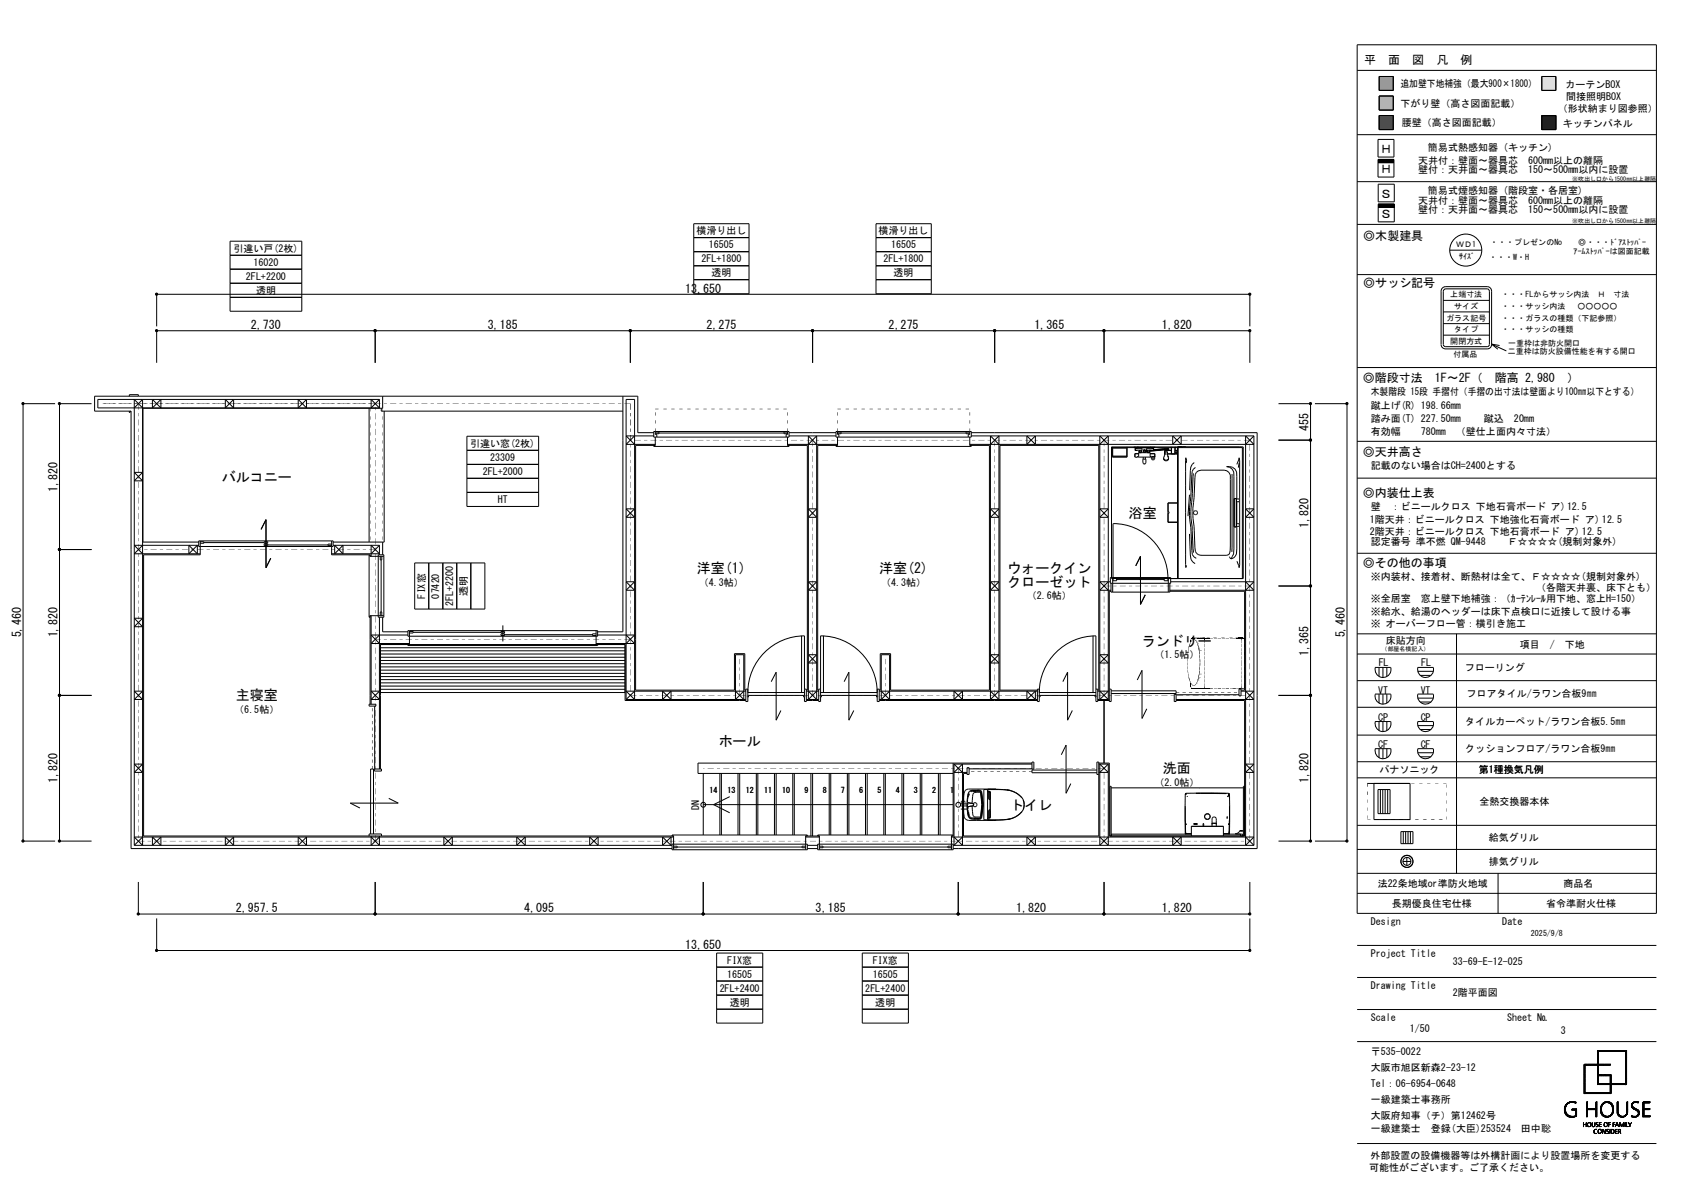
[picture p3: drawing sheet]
<svg xmlns="http://www.w3.org/2000/svg" width="420mm" height="297mm" viewBox="0 0 420 297" stroke-linecap="round" stroke-linejoin="round" font-family="sans-serif">
<defs><g id="words">
<g font-size="3.5">
<text x="55.4" y="120.2">バルコニー</text>
<text x="281.8" y="129.2">浴室</text>
<text x="174" y="143">洋室(1)</text>
<text x="219.5" y="143">洋室(2)</text>
<text x="251.5" y="143">ウォークイン</text>
<text x="251.5" y="146.4">クローゼット</text>
<text x="285.1" y="161.2">ランドリー</text>
<text x="58.9" y="174.8">主寝室</text>
<text x="179.5" y="186.1">ホール</text>
<text x="290.4" y="193">洗面</text>
<text x="252.2" y="202.1">トイレ</text>
</g>
<g font-size="3">
<text x="340.7" y="16.1">平　面　図　凡　例</text>
<text x="344.6" y="38.3">Ｈ</text>
<text x="344.6" y="43.3">Ｈ</text>
<text x="344.6" y="49.4">Ｓ</text>
<text x="340.4" y="59.8">◎木製建具</text>
<text x="344.6" y="54.4">Ｓ</text>
<text x="340.4" y="71.7">◎サッシ記号</text>
<text x="171.1" y="73">13,650</text>
<text x="62.7" y="82.1">2,730</text>
<text x="121.8" y="82.1">3,185</text>
<text x="176.4" y="82.1">2,275</text>
<text x="221.9" y="82.1">2,275</text>
<text x="258.3" y="82.1">1,365</text>
<text x="290.1" y="82.1">1,820</text>
<text x="340.3" y="95.3">◎階段寸法　1F～2F（　階高 2,980　）</text>
<text x="326.7" y="107.6" transform="rotate(-90 326.7 107.6)">455</text>
<text x="340.3" y="113.7">◎天井高さ</text>
<text x="14.3" y="122.7" transform="rotate(-90 14.3 122.7)">1,820</text>
<text x="340.3" y="124">◎内装仕上表</text>
<text x="326.7" y="131.8" transform="rotate(-90 326.7 131.8)">1,820</text>
<text x="340.3" y="141.4">◎その他の事項</text>
<text x="5.2" y="159.1" transform="rotate(-90 5.2 159.1)">5,460</text>
<text x="14.3" y="159.1" transform="rotate(-90 14.3 159.1)">1,820</text>
<text x="335.8" y="159.1" transform="rotate(-90 335.8 159.1)">5,460</text>
<text x="326.7" y="163.7" transform="rotate(-90 326.7 163.7)">1,365</text>
<text x="14.3" y="195.5" transform="rotate(-90 14.3 195.5)">1,820</text>
<text x="326.7" y="195.5" transform="rotate(-90 326.7 195.5)">1,820</text>
<text x="58.9" y="227.7">2,957.5</text>
<text x="130.9" y="227.7">4,095</text>
<text x="203.7" y="227.7">3,185</text>
<text x="253.7" y="227.7">1,820</text>
<text x="290.1" y="227.7">1,820</text>
<text x="171.1" y="236.8">13,650</text>
</g>
<g font-size="2.5">
<text x="349.7" y="21.8">追加壁下地補強（最大900×1800）</text>
<text x="390.9" y="21.9">カーテンBOX</text>
<text x="349.7" y="26.8">下がり壁（高さ図面記載）</text>
<text x="389" y="28.1">（形状納まり図参照）</text>
<text x="391.1" y="25">間接照明BOX</text>
<text x="350" y="31.5">腰壁（高さ図面記載）</text>
<text x="390.3" y="31.6">キッチンパネル</text>
<text x="354.1" y="40.9">天井付：壁面～器具芯　600mm以上の離隔</text>
<text x="356.5" y="37.8">簡易式熱感知器 (キッチン)</text>
<text x="354.1" y="43.3">壁付：天井面～器具芯　150～500mm以内に設置</text>
<text x="354.1" y="50.8">天井付：壁面～器具芯　600mm以上の離隔</text>
<text x="354.1" y="53.3">壁付：天井面～器具芯　150～500mm以内に設置</text>
<text x="356.5" y="48.3">簡易式煙感知器 (階段室・各居室)</text>
<text x="173.9" y="58.5">横滑り出し</text>
<text x="219.4" y="58.5">横滑り出し</text>
<text x="58.3" y="62.9">引違い戸(2枚)</text>
<text x="175.1" y="65.5">2FL+1800</text>
<text x="177" y="62">16505</text>
<text x="220.6" y="65.5">2FL+1800</text>
<text x="222.5" y="62">16505</text>
<text x="61.4" y="69.9">2FL+2200</text>
<text x="63.3" y="66.4">16020</text>
<text x="177.6" y="69">透明</text>
<text x="223.1" y="69">透明</text>
<text x="63.9" y="73.4">透明</text>
<text x="342.3" y="98.7">木製階段 15段 手摺付（手摺の出寸法は壁面より100㎜以下とする）</text>
<text x="342.3" y="102">蹴上げ(R) 198.66mm</text>
<text x="342.3" y="105.3">踏み面(T) 227.50mm</text>
<text x="370.5" y="105.2">蹴込　20mm</text>
<text x="117.4" y="111.5">引違い窓(2枚)</text>
<text x="342.3" y="108.6">有効幅</text>
<text x="354.8" y="108.6">780mm　（壁仕上面内々寸法）</text>
<text x="120.6" y="118.6">2FL+2000</text>
<text x="122.4" y="115.1">23309</text>
<text x="342.3" y="117.1">記載のない場合はCH=2400とする</text>
<text x="124.3" y="125.6">HT</text>
<text x="342" y="130.6">1階天井：ビニールクロス 下地強化石膏ボード ア) 12.5</text>
<text x="342.3" y="127.3">壁　：ビニールクロス 下地石膏ボード ア)12.5</text>
<text x="342" y="133.5">2階天井：ビニールクロス 下地石膏ボード ア) 12.5</text>
<text x="342.3" y="136.1">認定番号 準不燃 QM-9448　　Ｆ☆☆☆☆(規制対象外)</text>
<text x="106.1" y="149.4" transform="rotate(-90 106.1 149.4)">FIX窓</text>
<text x="109.6" y="149.4" transform="rotate(-90 109.6 149.4)">07420</text>
<text x="116.6" y="148.8" transform="rotate(-90 116.6 148.8)">透明</text>
<text x="174.5" y="146.1">（4.3帖）</text>
<text x="220" y="146.1">（4.3帖）</text>
<text x="256.4" y="149.6">（2.6帖）</text>
<text x="342.3" y="144.7">※内装材、接着材、断熱材は全て、Ｆ☆☆☆☆(規制対象外)</text>
<text x="383.5" y="147.6">（各階天井裏、床下とも）</text>
<text x="113.2" y="151.3" transform="rotate(-90 113.2 151.3)">2FL+2200</text>
<text x="342.3" y="150.2">※全居室　窓上壁下地補強：（ｶｰﾃﾝﾚｰﾙ用下地、窓上H=150）</text>
<text x="342.3" y="153.4">※給水、給湯のヘッダーは床下点検口に近接して設ける事</text>
<text x="342.3" y="156.6">※ オーバーフロー管：横引き施工</text>
<text x="346.1" y="160.7">床貼方向</text>
<text x="379.5" y="161.8">項目　/　下地</text>
<text x="288.2" y="164.3">（1.5帖）</text>
<text x="344.3" y="166.3">FL</text>
<text x="354.9" y="166.3">FL</text>
<text x="365.8" y="167.6">フローリング</text>
<text x="344.1" y="173.1">VT</text>
<text x="354.7" y="173.1">VT</text>
<text x="58.5" y="178">（6.5帖）</text>
<text x="344.1" y="179.9">CP</text>
<text x="354.8" y="180">CP</text>
<text x="366.2" y="174.1">フロアタイル/ラワン合板9㎜</text>
<text x="365.9" y="180.8">タイルカーペット/ラワン合板5.5㎜</text>
<text x="344.1" y="186.7">CF</text>
<text x="354.8" y="186.7">CF</text>
<text x="365.9" y="187.6">クッションフロア/ラワン合板9㎜</text>
<text x="288.2" y="196.2">（2.0帖）</text>
<text x="344.4" y="193">パナソニック</text>
<text x="369.3" y="193">第1種換気凡例</text>
<text x="174.6" y="202.1" transform="rotate(-90 174.6 202.1)">DN</text>
<text x="241.9" y="202.1" transform="rotate(-90 241.9 202.1)">UP</text>
<text x="366.9" y="201">全熱交換器本体</text>
<text x="369.2" y="209.9">給気グリル</text>
<text x="369.2" y="215.9">排気グリル</text>
<text x="344" y="221.4">法22条地域or準防火地域</text>
<text x="390.4" y="221.4">商品名</text>
<text x="347.6" y="226.4">長期優良住宅仕様</text>
<text x="386" y="226.4">省令準耐火仕様</text>
<text x="342.3" y="230.8">Design</text>
<text x="375.1" y="230.8">Date</text>
<text x="342.3" y="238.8">Project Title</text>
<text x="181.6" y="240.5">FIX窓</text>
<text x="181.6" y="244">16505</text>
<text x="218" y="240.5">FIX窓</text>
<text x="218" y="244">16505</text>
<text x="362.8" y="241">33-69-E-12-025</text>
<text x="179.7" y="247.5">2FL+2400</text>
<text x="182.2" y="251">透明</text>
<text x="216.1" y="247.5">2FL+2400</text>
<text x="218.6" y="251">透明</text>
<text x="342.3" y="246.8">Drawing Title</text>
<text x="362.8" y="248.7">2階平面図</text>
<text x="342.3" y="254.8">Scale</text>
<text x="352" y="257.7">1/50</text>
<text x="376.3" y="254.8">Sheet №</text>
<text x="342.3" y="263.4">〒535-0022</text>
<text x="389.8" y="258">3</text>
<text x="342.3" y="267.4">大阪市旭区新森2-23-12</text>
<text x="342.3" y="271.4">Tel：06-6954-0648</text>
<text x="342.3" y="275.4">一級建築士事務所</text>
<text x="342.3" y="279.4">大阪府知事（チ）第12462号</text>
<text x="342.3" y="282.6">一級建築士　登録(大臣)253524　田中聡</text>
<text x="341.9" y="292.3">可能性がございます。ご了承ください。</text>
<text x="342.2" y="289.2">外部設置の設備機器等は外構計画により設置場所を変更する</text>
</g>
<g font-size="2">
<text x="363.6" y="61.8">ＷＤ1</text>
<text x="364.4" y="64.6">ｻｲｽﾞ</text>
<text x="371.8" y="64.8">・・・W・H</text>
<text x="372.1" y="61.1">・・・プレゼンのNo</text>
<text x="392.9" y="63.4">ｱｰﾑｽﾄｯﾊﾟｰは図面記載</text>
<text x="394.1" y="61.1">◎・・・ﾄﾞｱｽﾄｯﾊﾟｰ</text>
<text x="362.1" y="74.3">上端寸法</text>
<text x="363.1" y="77.1">サイズ</text>
<text x="374.9" y="77.1">・・・サッシ内法　 ○○○○○</text>
<text x="374.9" y="74.3">・・・FLからサッシ内法　Ｈ　寸法</text>
<text x="361.1" y="80">ガラス記号</text>
<text x="363.1" y="82.9">タイプ</text>
<text x="374.9" y="82.9">・・・サッシの種類</text>
<text x="374.9" y="80">・・・ガラスの種類（下記参照）</text>
<text x="362.1" y="85.8">開閉方式</text>
<text x="363" y="89">付属品</text>
<text x="376.5" y="88.4">二重枠は防火設備性能を有する開口</text>
<text x="376.6" y="86.4">一重枠は非防火開口</text>
<text x="177.1" y="198">14</text>
<text x="181.7" y="198">13</text>
<text x="186.2" y="198">12</text>
<text x="190.8" y="198">11</text>
<text x="195.3" y="198">10</text>
<text x="200.9" y="198">9</text>
<text x="205.4" y="198">8</text>
<text x="210" y="198">7</text>
<text x="214.5" y="198">6</text>
<text x="219.1" y="198">5</text>
<text x="223.6" y="198">4</text>
<text x="228.2" y="198">3</text>
<text x="232.7" y="198">2</text>
<text x="237.3" y="198">1</text>
<text x="382.3" y="233.6">2025/9/8</text>
</g>
<g font-size="1.5">
<text x="392.6" y="45.1">※吹出し口から1500㎜以上離隔</text>
<text x="392.6" y="55.8">※吹出し口から1500㎜以上離隔</text>
<text x="345" y="162.6">（部屋名横記入）</text>
</g>
</g></defs>
<path d="M344.4 19.1h3.5v3.5h-3.5z" fill-rule="evenodd" fill="#979797" stroke="#979797" stroke-width=".25"/>
<g fill="none" stroke="#000" stroke-width=".25">
<path d="M338.9 17.6h74.7M338.9 11.2h74.7v216.8h-74.7zM344.4 19.1h3.5v3.5h-3.5zM385 19.1h3.5v3.5h-3.5zM338.9 33.6h74.7M344.1 34.8h4v4.4h-4zM344.1 39.8h4v4.4h-4zM344.1 39.9h4M344.1 39.8h4M344.4 24h3.5v3.5h-3.5zM344.4 28.8h3.5v3.5h-3.5zM385 28.8h3.5v3.5h-3.5z"/>
<path d="M173.2 59.3h13.8M173.2 55.8h13.8v17.5h-13.8zM218.7 55.8h13.8v17.5h-13.8zM218.7 59.3h13.8M338.9 56h74.7M338.9 45.3h74.7M344.1 40.6h4M344.1 40.5h4M344.1 40.4h4M344.1 40.3h4M344.1 40.2h4M344.1 40.1h4"/>
<path d="M344.1 40h4M344.1 51.7h4M344.1 46h4v4.4h-4zM344.1 51h4v4.4h-4zM344.1 51.6h4M344.1 51.5h4M344.1 51.4h4M344.1 51.3h4M344.1 51.2h4M344.1 51.1h4M57.4 60.2h18v17.5h-18zM57.4 63.7h18"/>
<path d="M57.4 67.2h18M57.4 70.7h18M57.4 74.2h18M173.2 62.8h13.8M173.2 66.3h13.8M173.2 69.8h13.8M218.7 62.8h13.8M218.7 66.3h13.8M218.7 69.8h13.8M338.9 68.5h74.7M360.4 77.9h11.5M360.4 75h11.5"/>
<path d="M360.9 71.5h10.4a1.1 1.1 0 0 1 1.1 1.2v13.2a1.07 1.07 0 0 1-1.1 1.2h-10.4M360.9 72.1h10.4l.3 .1 .3 .5-.1 13.6-.5 .2h-10.4M361 72.1l-.4 .2-.2 .4v13.3l.1 .3 .5 .2M361 71.5a1.14 1.14 0 0 0-1.2 1.2v13.2a1.1 1.1 0 0 0 1.2 1.2M362 62.4h8M32.3 98.9v-.4h2.2v.4M38.1 99.7v2.1l2.1-2.1v2.1zM39.1 81.4v-8h273v8M39.1 90.6v-8.1h273v8.1M56.3 99.7v2.1l2-2.1v2.1zM74.5 99.7v2.1l2-2.1v2.1zM93.7 82.5v8.1"/>
<path d="M94.7 99.7l-2 2.1v-2.1l2 2.1M94.7 99.7v2.1M94.7 99.7h-70.3v2.1h70.3M95.5 98.9v3h-59.8v33.4h13.9M155.5 98.9v58.8h-6.3M157.4 82.5v8.1M202.9 82.5v8.1M248.4 82.5v8.1M275.7 82.5v8.1M338.9 91.7h74.7M360.4 80.8h11.5M360.4 83.7h11.5"/>
<path d="M372.4 85.9l3.7 1.7M372.4 85.9l2 .3M372.4 85.9l1.6 1.3M13.8 100.8h-8v109.1h8M22.9 100.8h-8v109.1h8M32.3 102.6v.4l.4-.4M32.7 102.6h-9.1v-3.7h135.7v9.1h3.9M32.7 102.6v109.2h135.1M33.5 101.8l2.1-2.1v111.3l-2.1-2.1h134.7M33.5 117.9h2.1l-2.1 2.1h2.1zM35.6 101.8l-2.1-2.1v111.3M92.2 101.9v33.4"/>
<path d="M95.2 101.9v.7h60.3M95.9 102.6v32.7h-12.7M116.6 119.4h17.9M116.6 108.9h17.9v17.5h-17.9zM116.6 112.4h17.9M116.6 115.9h17.9M158.5 108.8l-2.2 2.1h7.3M163.2 108.8h-6.9l2.2 2.1M163.2 107.7h33.8v1.4h-33.8zM163.2 111.2v.2h33.8v-.2M163.6 109.1v2.1h-4.9v61.1h24.7v-9.1h2.6v9.1h.2M163.6 107.9h.9v.3h-.9"/>
<path d="M163.6 107.7v.7h.4v.7M164.5 108.1h31.2M196.6 110.9h12.5M196.6 109.1v2.1h5v61.1h-.3M196.6 107.9h-.9v.3h.9M196.6 107.7v.7h-.3v.7M197 108h11.7M197 108.8h11.7M201.8 110.9l2.1-2.1v65.8l-2.1-2.1M203.9 110.9l-2.1-2.1v65.8l2.1-2.1M208.7 107.7h33.8v1.4h-33.8zM208.7 111.2v.2h33.8v-.2"/>
<path d="M209.1 109.1v2.1h-4.9v61.1h.2M209.1 107.9h.9v.3h-.9M209.1 107.7v.7h.4v.7M210 108.1h31.2M242.1 109.1v2.1h5v61.1h-24.7v-9.1h-2.6v9.1h-.3M242.1 110.9h71l-2.1-2.1v102.2l2.1-2.1h-75.5M242.1 107.9h-.9v.3h.9M242.1 107.7v.7h-.3v.7M242.5 108h71.4v103.8h-75.9M242.5 108.8h70.6M247.3 110.9l2.1-2.1v65.8l-2.1-2.1M249.4 110.9l-2.1-2.1v65.8l2.1-2.1"/>
<path d="M256.4 108.8l2.1 2.1v-2.1l-2.1 2.1zM274.6 110.9l2.1-2.1v65.8l-2.1-2.1M276.7 110.9l-2.1-2.1v65.8l2.1-2.1M277.5 111.7h32.7v32.7M277.7 111.5v2.6h3.7v-2.6M277.8 111.8h3.5v2.2h-3.5zM277.8 113.8h3.5M283.2 111.6h5.1M283.2 111.6l.2 .1M283.2 111.5v.1M283.3 111.5v.1M283.5 111.9h1.7v.5h-1.7"/>
<path d="M283.5 111.5v.9h.4M283.5 111.6v.3M283.8 111.8h-.3M283.9 111.8v.1M284 114h.3M284.1 111.5v.1M284.2 111.5v.1M284.3 113.2h-.9v.8h.6M284.3 113.9v-.9h2.9v.9M284.4 112.6h.6v.2h-.6zM284.5 112.4l-.1 .6M284.9 112.4v.6"/>
<path d="M285.4 114.6h.7v.9l-.3 .3-.4-.3zM285.5 112.4v.4M285.5 114.1v.5M285.5 113v-.1l.5 .1M285.5 112.4v.3M285.6 112.4h.3M285.6 112.4l-.1 .6M285.6 112.4v.5M285.7 115.8h.1M285.7 112.2l-.2 .2M285.7 112.2l.3 .2M285.7 112.3l-.2 .1"/>
<path d="M285.7 112.3l.3 .1M285.9 112.4v.5M285.9 112.4l.1 .6M286 112.4v.3M286 114.1v.5M286 112.7h.1M286 112.4h.5M286 112.4l.1 .2M286.1 112.6h1M286.1 112.6l-.1 .2M286.5 112.6l-.4 .1M286.5 112.6l-.5 .1"/>
<path d="M286.5 112.6v.2h.6M286.5 112.4v.6M287 112.4v.2M287 112.4v.6M287.1 112.6v.4M287.2 113.2h1.1M287.3 111.5v.1M287.4 111.5v.1M287.4 113.8v.2M287.4 114h-3.4M287.4 112.4h-.4M287.6 112.4h.4"/>
<path d="M287.6 112.4l-.6 .1M287.6 111.8v.1M287.6 112.4h.1M287.7 114h.5M287.7 113.8v.5l.2 .3 .3-.3v-.5M287.7 111.8h.3M288 111.5v.9M288 111.9h-1.7v.5h1.7M288.2 111.5v.1M288.3 111.6l-.2 .1M288.3 111.5v.1M288.3 113.2v1.2a.42 .42 0 0 1-.4 .4 .42 .42 0 0 1-.4-.4v-.4h-.3"/>
<path d="M288.3 113.2v.8M290.5 114.3a.64 .64 0 0 0 .5 .6 .64 .64 0 0 0 .7-.3v.2M290.5 114.3l.2 .5M290.6 114.6l.1 .2M290.7 114.8a.72 .72 0 0 0 1 0M290.8 113.7l-.1 .2M290.8 112.4h1.7M290.8 112.4v.9M290.8 113.2h.1M290.8 113.3h.1M290.9 113.4v.1M290.9 112.7l-.4 1.6"/>
<path d="M290.9 112.7l.3-.1 .2 .1M290.9 112.7v.2M291.4 112.7l.1 .8M291.4 112.7l.1 1M291.5 112.2l-4.4 .4M291.5 112.8v.2M291.5 113.2h1M291.5 113.3h2.4M291.5 113.7l.2 .4M291.6 112.1l-3.6 .3M291.6 113.9l.1 .2M291.7 114.1l.1 .2"/>
<path d="M291.8 111.9l-.4 .5 .3-.4h-.5M291.8 111.9l-3.8 .4 3-.3M291.8 111.9v.1M291.8 114.3l-.1 .5M291.8 114.3v.3M291.8 112l-.3 .4M291.8 112l.1 .1M291.9 112.1l-.2 .3zM292.4 111.5l.1 1.8M292.5 111.5v1.8h.4h.4l.1-1.8M292.8 108.8v2.1l2.1-2.1v2.1zM293.4 112.4h.5"/>
<path d="M293.4 113.2h.5M293.5 111.5l-.1 1.8M293.5 112.9h.4M293.5 112.9h.1M293.8 112.8l.1 .1M293.9 112.8l-.4 .1M293.9 112.9h-.1M293.9 112.9h.1M293.9 112.4v.9M294.2 111.5h-16.7v32.9h32.9v-32.9h-16.4v32.9M294.2 111.5v32.9M295.1 111.5h-.9"/>
<path d="M296.1 111.5h-1.9M296.2 115.6l.1-.7-.2-.6v27.3l.2-.5M298 118.2l-.7 10.5 .4 2.8 .3 6.4M298.2 115.4l-.9 1.1-.2 5.8M298.5 116.7l-.8 .9-.4 6.3a20.9 20.9 0 0 0 0 7.8l.4 6.7 .4 .6 .6 .4M298.7 117.9l.4-.3 .8-.3h5.8l.7 .2 .5 .4 .3 .7v17.7v1.2l-.3 .9-.6 .2h-6.4l-1.1-.5-.3-.5-.1-.9-.2-5.3a25.6 25.6 0 0 1 0-8.1l.2-4zM307.6 118.3v19.5M308.8 115.9l.6-1.6 .1 .7-.1 26.7-.5-1.6M309.4 115.5l-.2 1.2M313.1 108.8v102.2M313.1 108.8l-2.1 2.1M319.2 100.8h8v109.1h-8"/>
<path d="M319.2 109.9h8M328.3 100.8h8v109.1h-8M338.9 110.2h74.7M338.9 119.3h74.7M14.9 137.2h8M35.6 136.1l-2.1 2.1h16.5M47.2 136.1v2.1l2.1-2.1v2.1zM49.6 136.1h-16.1l2.1 2.1M49.6 135h33.6v1.4h-33.6zM50 135v3.5h-14.1v70.2h132.3M50 135.2h.9v.4h-.9M50.9 135.4h15.1"/>
<path d="M65.2 132.1l1.2-2.4v12l1.2-2.4M66 135.8h.8v.4h-.8zM66 135.2h.8v.4h-.8zM66.8 136h15.1M82.8 135v3.5h9.6v.4h3.4M82.8 138.2h11.9l-2-2.1v2.8M82.8 135.8h-.9v.4h.9M83.2 136.1h11.5M83.6 136.1v2.1l2-2.1v2.1zM92.2 138.5v15.6h.2M94.4 138.5h1.4v15.6h-1.4zM94.7 136.1v2.4"/>
<path d="M94.7 136.1l-2 2.1M95 138.9v.8h.3v-.8M95.2 139.7v13M95.5 135.3v3.2M116.6 122.9h17.9M156.3 127h2.2l-2.2 2.1h2.2zM201.8 127h2.1l-2.1 2.1h2.1zM247.3 127l2.1 2.1h-2.1l2.1-2.1zM274.6 127h2.1l-2.1 2.1h2.1zM277.9 130.7v14.2h.9v-.5M278 130.7a13.7 13.7 0 0 1 13.6 14.2h-.9v-.5M291.7 125.6v2.1h.2v.4h-.2v2.2h2.3"/>
<path d="M294 125.5h-2.4v4.9h2.4M297 123.5l-.4 5.3M297 133.3l.4 6.3 .4 .7 .6 .4M307 138.9l.3 .6M308.1 124.5h.6zM308.1 131.5h.6zM308.2 124.5v7M308.7 124.5v7M308.7 130.7h.7M308.7 131.4h.7M308.7 125.2h.7M308.7 124.5h.7"/>
<path d="M308.8 124.5v-6.7a2.09 2.09 0 0 0-2.5-1.3l.7 .1 .7 .5 .4 .7v19.2l-.1 1.3-.7 1.2M308.8 131.4l-.1 6.9-.7 1-.7 .2M308.8 125.2v5.5M311 127h2.1l-2.1 2.1h2.1zM338.9 138.1h74.7M33.5 154.3h2.1l-2.1 2.1h2.1zM92.7 153.7v22.1M94.7 154.1v37.8M94.7 158.5l-2 2.1h9.5M95 153.7v-1h.3v1M95.5 154.1v3.6h6.4M95.8 153.7h-3.4v22.1"/>
<path d="M101.9 158.5h-9.2l2 2.1M101.9 157.4h47.3v1.4h-47.3zM102.2 157.6h1v.4h-1M102.2 157.4v3.5M103.2 157.8h21.9M103.5 140.5h17.6v11.5h-17.6zM107.1 140.5v11.5M110.6 140.5v11.5M114 140.5v11.5M117.6 140.5v11.5M125.1 158.2h.9v.4h-.9zM125.1 157.6h.9v.4h-.9z"/>
<path d="M125.6 156.1v4M126 158.4h22M148.8 158.2h-.8v.4h.8M148.8 157.4v3.5M149.2 158.5h9.3l-2.2 2.1M156.3 145.2h2.2l-2.2 2.1h2.2zM156.3 158.5l2.2 2.1h-9.7M200.2 158.7v14.1M201.8 145.2h2.1l-2.1 2.1h2.1zM205.6 158.7v14.1M247.3 145.2h2.1l-2.1 2.1h2.1zM272.9 158.7v14.1"/>
<path d="M276.7 145.2l-2.1 2.1h2.8M277.2 145.2h-2.6l2.1 2.1M277.2 144.1h15.1v1.5h-15.1zM277.4 147.6h-.4v27.5h.5v-3.1h-.5M277.4 145.6v2.2h14.7v-2.2M277.8 144.1v3.7M278.8 144.7h11.9M283.6 141.2l1.2-2.3v11.9l1.2-2.3M291.7 144.1v3.7M292.1 147.6h18.7v24.7h-.9M292.3 145.2h20.8l-2.1 2.1M311 145.2l2.1 2.1h-21"/>
<path d="M319.2 146.3h8M338.9 158.2h74.7M363.7 158.2v59.8M14.9 173.6h8M33.5 172.5h2.1l-2.1 2.1h2.1zM92.2 175.8h1.7v.4h-1.7zM92.7 172.5h2l-2 2.1h2zM93.6 176.2v15.7M95 163.2h61.1M95 172.8h61.1M95 172h61.1M95 171.2h61.1"/>
<path d="M95 170.4h61.1M95 169.6h61.1M95 168.9h61.1M95 168.1h61.1M95 167.3h61.1M95 166.5h61.1M95 165.7h61.1M95 164.8h61.1M95 164h61.1M95 162.4h61.1M95 161.7h61.1M101.9 160.9v.2h47.3v-.2"/>
<path d="M156.3 174.6h29.9M158.5 172.5l-2.2 2.1M165.4 172.5v2.1l2.2-2.1v2.1zM183.6 172.5l2.1 2.1v-11.2h-2.1v11.2l2.1-2.1M186.2 174.8h-30.1v-13.9h-61.1v31M186.2 172.5h-29.9l2.2 2.1v-74.9h-2.2v74.9M186.2 172h.5v1.7h-.1l.1 1.4h-.5zM186.7 173.6h14.2M186.9 173.6v.3h-.2M192.6 170.1l1.2-2.3v11.9l1.2-2.4M200.7 173.6v.3h.2M200.9 172h.4v3.1h-.4v-16.4a14.2 14.2 0 0 0-14.2 14.1h14.2"/>
<path d="M201.3 174.8h3.1M201.3 172.5h3.1M201.3 174.6h3.1M201.8 163.4h2.1l-2.1 2.1h2.1zM204.9 172h-.5v3.1h.5v-16.4a14.1 14.1 0 0 1 14.1 14.1h-14.1M204.9 173.6h14.1M205.1 173.6v.3h-.2M210.8 170.1l1.2-2.3v11.9l1.2-2.4M218.9 173.6v.3h.1M219 172h.5v3.1h-.5v-1.2h.2zM219.5 174.8h39.5M219.5 172.5h39.5"/>
<path d="M219.5 174.6h39.5M220 172.5l2.1 2.1v-11.2h-2.1v11.2l2.1-2.1M238.2 172.5v2.1l2.1-2.1v2.1zM247.3 163.4h2.1l-2.1 2.1h2.1zM256.4 172.5v2.1l2.1-2.1v2.1zM259 172.3h-9.3v-61.1h24.7v61.1h-.3M259 172h.5v3.1h-.5zM259.5 173.6h14.1M259.7 173.6v.3h-.2M265.4 170.1l1.2-2.3v11.9l1.2-2.4M273.4 173.6v.3h.2M273.6 172h.5v3.1h-.5v-16.4a14.2 14.2 0 0 0-14.1 14.1h14.1"/>
<path d="M274.1 174.8h2.9M274.1 172.5h2.9M274.1 174.6h2.9M274.6 163.4h2.1l-2.1 2.1h2.1zM275.7 174.8v15.7M277.5 172.4h16.2v.7h-16.2M284 169.7l1.2-2.4v12l1.1-2.4M293.2 173.3h.5v1.8h-.5zM293.7 174.8h17.1v33.9h-33.8v-18.2h-2.6M293.7 173.4h15.7M309.4 172h.5v1.7h-.5zM309.9 172.5h3.2l-2.1 2.1"/>
<path d="M311 172.5l2.1 2.1h-19.4M319.2 173.6h8M338.9 163.2h74.7M338.9 169.9h74.7M338.9 176.5h74.7M343.4 173.2h3.9M343.4 166.6h3.9a1.99 1.99 0 0 1-2 2.5 1.99 1.99 0 0 1-1.9-2.5zM343.4 173.3a1.99 1.99 0 0 0 1.9 2.4 1.99 1.99 0 0 0 2-2.4M344.3 166.6v2.2M344.3 173.3v2.2M345.3 166.6v2.5M345.3 173.3v2.5"/>
<path d="M346.3 166.6v2.2M346.3 173.3v2.2M354 173.2h3.9M354 167.6h3.9M354 174.2h3.9M354 166.6h3.9a1.99 1.99 0 0 1-1.9 2.5 1.99 1.99 0 0 1-2-2.5zM354 173.3a1.99 1.99 0 0 0 2 2.4 1.99 1.99 0 0 0 1.9-2.4M354.6 168.6h2.7M354.6 175.2h2.7M33.5 190.7h2.1l-2.1 2.1h2.1zM93.5 191.9h1.7v.5h-1.7zM97.1 199.3l2.3 1.1h-11.9l2.4 1.3"/>
<path d="M175.6 193v15.4M179.7 193v15.4M180.1 193v15.4M182.2 198.8l-4 2 4 2.1M184.3 193v15.4M184.7 193v15.4M188.8 193v15.4M189.2 193v15.4M193.4 193v15.4M193.8 193v15.4M198 193v15.4M198.3 193v15.4"/>
<path d="M202.5 193v15.7M202.9 193v15.7M207.1 193v15.4M207.4 193v15.4M211.6 193v15.4M212 193v15.4M216.1 193v15.4M216.5 193v15.4M220.7 193v15.4M221.1 193v15.4M225.2 193v15.4M225.6 193v15.4"/>
<path d="M229.8 193v15.4M230.2 193v15.4M234.3 193v15.4M234.7 193v15.4M238 190.5v18.2h-.4M238.2 190.7h19.5M238.2 190.7v20.3l2.1-2.1M238.2 190.7l2.1 2.1M241.5 193h-.9v15.7h33.8v-18.5h-.5v3.1h.5M241.5 192.8h-3.3l2.1-2.1v20.3l-2.1-2.1M241.5 191.6h.5v1.7h-.5zM241.7 199l-.1 1.3 .1 2.4"/>
<path d="M241.9 198.1l-.2 .9M242 191.9h15.7M242 197.8l-.3 1.2M242 198.1l-.1 .5M242.1 197.5a3.1 3.1 0 0 1 2.1-.3l.7 .1 .2 .3a11.8 11.8 0 0 1-.1 6.7l-.3 .2a4.4 4.4 0 0 1-2.6-.3 8.1 8.1 0 0 1-.5-5.2l.2-1zM242.1 197.6a2.85 2.85 0 0 1 2.1-.3l.7 .2a10.2 10.2 0 0 1 .1 6.5l-.4 .4a4 4 0 0 1-2.5-.3l-.2-.4-.2-1M242.5 197.6l2-.1 .3 .2a11.7 11.7 0 0 1 0 6.4l-.3 .1-2-.1-.4-.3-.2-1.2M243.2 197.4h1.4l.3 .3a11.5 11.5 0 0 1-.1 6.4l-.3 .2h-1.3M246.5 197.1v7.5M246.7 197.5l.6 .1v6.5l-.6 .1M246.7 197.5l.5 .1M246.7 197v.5"/>
<path d="M246.7 197l-.1 .1M246.7 197h.7M246.7 197v.1M246.9 199.5v-1.9h.3v6.5M246.9 197.6v1.8M246.9 199.5l.3 .1M246.9 199.5h.3M246.9 197h-.2M247.2 197.1h-1.5v7.5h.8M247.2 197.1l5 .2M248.5 196.9l.1 .1M248.6 197a11.3 11.3 0 0 1 4.4 .6"/>
<path d="M248.7 197l-6.8-.1a1.56 1.56 0 0 0-1.3 2.1v1.3M253 197.5l1.2 .7M253.6 197.8l1.1 .9M254.7 198.6l.5 .5M255.2 199.1l.3 .5M255.5 199.6a3.5 3.5 0 0 1 0 2.5M255.5 199.6a2.99 2.99 0 0 1 0 2.5M257.7 190.5h-83.4v2.5h63.7M257.7 190.2h.4v1.8h-.4zM265 188.4l1.2-2.4v12l1.2-2.4M273.9 192.2h-16.2v.7h16.2M274.4 192.8h2.3l-2.1-2.1v20.3l2.1-2.1"/>
<path d="M274.4 190.7h2.3M276.7 190.7v20.3l-2.1-2.1M276.7 190.7l-2.1 2.1M277.5 196.6h33M296.1 198.1l-.1 .2 .1-.2M296.1 198.2h.1M296.2 198.1h.1M296.2 198.1l-.1 .1M296.2 198l-.1 .1M296.2 198l-.2 .2v9.8M296.2 198.1h-.1M296.4 198.8h.1"/>
<path d="M296.5 198.8h-.1M298.6 198h4.6M299.5 196.7v.1M303.2 198h-7M306.2 198.1l-3.8-.1h4.3l.3 .2v9.8M306.5 198.8h.1M306.7 198.1h.1M306.7 198.1h.2M306.8 198.1l-.2 .8M306.8 198.1l.1 .1M306.9 198.2v.1M306.9 198.1v.1"/>
<path d="M310.8 196.3h-.3v12.4M311 190.7l2.1 2.1h-2.1l2.1-2.1zM338.9 194.1h74.7M338.9 183.5h74.7M338.9 190.1h74.7M341.4 195.5h10.7v9.1h-9v-9.1M343.4 180.1h3.9a1.99 1.99 0 0 1-2 2.5 1.99 1.99 0 0 1-1.9-2.5zM343.4 186.9h3.9a1.99 1.99 0 0 1-2 2.5 1.99 1.99 0 0 1-1.9-2.5zM344.1 197.1h3v6h-3zM344.3 180.1v2.2M344.3 186.9v2.2M344.7 197.1v6"/>
<path d="M345.3 197.1v6M345.3 180.1v2.5M345.3 186.9v2.5M345.9 197.1v6M346.3 180.1v2.2M346.3 186.9v2.2M346.5 197.1v6M354 180.1h3.9M354 181.1h3.9M354 186.9h3.9M354 187.9h3.9M354 180.1a1.99 1.99 0 0 0 2 2.5 1.99 1.99 0 0 0 1.9-2.5"/>
<path d="M354 186.9a1.99 1.99 0 0 0 2 2.5 1.99 1.99 0 0 0 1.9-2.5M354.6 182.1h2.7M354.6 188.9h2.7M33.5 211h134.3M35.6 208.9l-2.1 2.1M38.1 208.9v2.1l2.1-2.1v2.1zM56.3 208.9v2.1l2-2.1v2.1zM74.5 208.9v2.1l2-2.1v2.1zM92.2 208.7v-.5h3v.5M92.5 208.2v-16.3h.8v16.3M92.7 208.7v2.3l2-2.1M94.7 208.7v2.3l-2-2.1"/>
<path d="M110.8 208.9v2.1l2.1-2.1v2.1zM129 208.9v2.1l2.1-2.1v2.1zM147.2 208.9v2.1l2.2-2.1v2.1zM165.4 208.9v2.1l2.2-2.1v2.1zM167.8 210.7h33.8v1.4h-33.8zM168.2 212.1v-3.5h-.4v-.2h33.8v.2h-.4v3.5M168.2 211.2h.9v.4h-.9M169.1 211.4h31.2M175.6 200.8h62.4M201.2 208.7h3.4M201.2 208.9h3.4M201.2 211.2h-.9v.4h.9"/>
<path d="M201.6 211.8h2.6M201.6 211h2.6M204.2 210.7h33.8v1.4h-33.8zM204.6 211.2h.9v.4h-.9M205.5 211.4h31.2M237.6 211.2h-.9v.4h.9M238 211h75.1M238 208.4h-33.8v.2h.4v3.5M238 208.6h-.4v3.5M240.6 201.4l.1 1.8a1.33 1.33 0 0 0 1.2 1.6l6.8-.1M241.7 202.1v.6M241.7 200.4l.9 .1"/>
<path d="M241.7 202.7l.2 .9M241.7 200.3l.9 .2M242.6 200.5h.2M242.7 200.3v.2M242.7 201.2v.1M242.7 200.5l.1-.8a2.06 2.06 0 0 1 .4-1.9l1.5-.1 .2 .3a13.8 13.8 0 0 1-.1 5.8l-1.3 .1-.4-.1a2.24 2.24 0 0 1-.3-1.8l-.1-.8M242.8 200.5l.3 .2M242.8 201.2l-1.1 .1M243 201.1l-.2 .1M243 200.6a.51 .51 0 0 1 .8-.1 .51 .51 0 0 1 0 .7 .51 .51 0 0 1-.8-.1M243.1 200.7v.3M243.1 200.7h.1"/>
<path d="M243.1 201l-.1 .1M246.7 204.2v.5h.7M246.9 202.3v1.8M246.9 202.2v1.9h.3M246.9 202.2h.3M246.9 204.7h.3M247.2 202.1l-.3 .1M247.2 204.1l-.5 .1M248.5 204.7v.1M248.6 204.7l-.1 .1M250.5 204.6h-4M250.5 204.6l-1.9 .1"/>
<path d="M251.4 204.5l-.9 .1M253.6 203.8l-1.4 .6-1.7 .2M254.2 203.5l-2 .9M255.2 202.6l-1 .9M255.2 202.6l-.5 .5M255.5 202.1l-.3 .5M256.4 208.9v2.1l2.1-2.1v2.1zM277.2 208.7v-12.4h.3v12.4M277.5 208.6h.1M277.5 208.3h.1M277.5 208.2h.1M277.5 208.2h20"/>
<path d="M292.8 208.9v2.1l2.1-2.1v2.1zM295.9 208.1h1.6M295.9 208.1h.1M296 201.2v3.8M296 208v.1M296 208l-.1 .1M296 205.7l.1 .1M296 204.8v3.3M296 205.6v.2M296 207.9v.2M296 208.1h-.1M296 205.7h.1"/>
<path d="M296 207.6l.1 .4M296 205.8h.1M296.1 205.7v.1M296.1 205.8h.1M296.2 205.7l-.1 .1M297.5 208.7v-2.5h8v2.5M298.1 205.7h.9zM298.1 205.6v.1M298.9 205.6v.1M300.4 205.6h.2M300.4 205.6h.1M300.4 205.6v.6"/>
<path d="M300.5 205.6h.1M300.6 205.6v.6M300.8 204l.1 .2M300.9 203.4l-.1 .3 .1 .5M300.9 204.2l.1 .1M300.9 204.2l.2 .2M300.9 203.3l.4-.2zM301.1 203.2l-.3 .3M301.1 204.4l.6 .1M301.1 204.4l.2 .1 .5-.1M301.3 203.1l.5 .1M301.8 203.2l-.2-.1 .4 .3"/>
<path d="M301.8 203.2h.1M301.9 204.4l-.2 .1M302 203.4l.2 .3M302 204.2l-.3 .3M302.1 203.5l.1 .2M302.1 204l-.1 .2M302.2 203.7l-.2 .5M302.2 203.8l-.1 .2 .1-.2M302.6 205.5h1.1M302.6 205.4h1.1M302.6 206.2v-1.9l.3-.4h.5l.3 .4v1.9M305.5 208.2h4.8v.5"/>
<path d="M305.5 208.1h1.5M306.5 203.8l-.1 .5zM306.7 205.7l.1 .1M306.8 205.7v.1M306.8 208h.2M306.8 205.8h.1M306.9 205.7v.1M306.9 205.7h.1M306.9 207.6v.5M306.9 207.9l.1 .2M306.9 208l.1 .1M307 204.8v3.3"/>
<path d="M307 208.1h.1M307 208l-1.5 .1M307 201.2v3.8M308.5 208.1h.1M308.5 208.1l1.3 .1v.5M309.6 207.4v-.1l.7 .1M310.5 207.4h-1l-.4 .5-.6 .2M311 208.9l2.1 2.1M338.9 218h74.7M338.9 212h74.7M338.9 206h74.7M349.8 207.6h3v3h-3z"/>
<path d="M350.3 215h2M350.4 207.6v3M351 207.6v3M351.3 214v2M351.6 207.6v3M352.2 207.6v3M374.1 218v10M34.5 220.1v8h277.6v-8M39.1 229.2v8h273v-8M93.7 220.1v8M175.6 220.1v8M178.9 237.9h11.6v17.5h-11.6z"/>
<path d="M215.3 237.9h11.5v17.5h-11.5zM239.3 220.1v8M275.7 220.1v8M338.9 236h74.7M338.9 223h74.7M178.9 241.4h11.6M178.9 244.9h11.6M178.9 248.4h11.6M178.9 251.9h11.6M215.3 241.4h11.5M215.3 244.9h11.5M215.3 248.4h11.5"/>
<path d="M215.3 251.9h11.5M338.9 244h74.7M338.9 252h74.7M338.9 260h74.7M390.6 277.2l.5 .5M390.6 277.1l.4 .4M390.6 277l.4 .5M390.6 276.9l.3 .4M390.6 276.7l.3 .4M390.6 276.6l.3 .4M390.6 276.6l.3 .3M390.6 276.5l.3 .3"/>
<path d="M390.7 277.5l1.3 1.3-.5-.5M390.7 277.4l.5 .5M390.7 277.3l.4 .5M390.7 276.4l.2 .2M390.7 277.6l1.2 1.2M390.7 276.2l.2 .2M390.7 277.7l1.1 1.1M390.8 277.9l.8 .8M390.8 277.8l.9 1M390.8 275.9l.2 .3M390.8 276l.3 .1M390.8 275.8l.3 .3"/>
<path d="M390.9 278.1l.5 .5M390.9 277.2l-.3-.4 .3 .4M390.9 276.7l-.2-.3 .2 .3M390.9 275.7l.2 .4-.2-.3M390.9 275.7l.3 .2-.2-.3 .3 .2M390.9 276.5l-.2-.3 .2 .4M391 275.6l.2 .2M391 276.3l-.3-.2 .3 .3M391.1 275.5l.2 .3M391.1 275.5l.2 .2M391.1 275.5l.3 .2M391.2 275.4l.2 .2"/>
<path d="M391.2 278l-.5-.6 1.4 1.4M391.3 275.3l.3 .2M391.5 275.2l.2 .2M391.5 275.5l-.3-.1 .3 .2M391.6 275.5l-.2-.2 .2 .2M391.6 275.2l.1 .2M391.6 275.1l.2 .2M391.6 275.5l-.2-.2 .1 .2M391.6 278.4l.5 .4M391.7 275.1l.2 .2M391.7 275.1l.3 .2M391.7 278.4l.4 .4"/>
<path d="M391.8 278.4l.4 .4M391.8 278.5l.5 .3-.4-.3M392 278.5l.4 .3-.4-.2M392.1 275l.2 .2M392.1 275l.3 .2M392.1 278.6l.5 .2-.3-.2M392.2 275.2l-.3-.2 .2 .3M392.2 275l.3 .2M392.3 275l.3 .2M392.3 278.6l.3 .2M392.4 275l.3 .2M392.4 278.6l.3 .2"/>
<path d="M392.5 275l.3 .2M392.5 277v.1M392.5 276.9v.2M392.5 276.9l.1 .2M392.5 278.6l.3 .2-.2-.2M392.6 276.8l.3 .3M392.6 275l.3 .2M392.6 278.6l.2 .2M392.6 278.6l.4 .2M392.6 276.8l.4 .3-.3-.3M392.6 275l.4 .2M392.7 277.1l-.2-.3 .3 .3"/>
<path d="M392.7 275l.4 .2M392.7 276.8l.4 .3M392.7 276.8l.3 .3M392.8 278.6l.2 .2M392.8 276.8l.3 .3M392.9 275l.3 .3-.3-.3M392.9 276.8l.3 .3M392.9 275l.5 .3M392.9 278.6l.3 .2M393 276.8l.3 .3-.2-.3M393 275l.4 .4M393 278.6l.4 .2"/>
<path d="M393 276.8l.3 .3M393.1 276.8l.6 .6M393.1 278.8l-.3-.2 .3 .2M393.1 276.8l.6 .5M393.1 275l.4 .4M393.2 276.8l.5 .4M393.2 275l.3 .3-.2-.3M393.3 278.5l.2 .2M393.3 276.8l.4 .4M393.4 276.8l.3 .3M393.4 275l.1 .2-.1-.2M393.4 278.1l.3 .4-.3-.3"/>
<path d="M393.4 278l.3 .4M393.4 278l.3 .3M393.4 277.7l.3 .5-.3-.3M393.4 277.5l.3 .5M393.4 277.4l.3 .3M393.4 277.2l.3 .5M393.4 276.8l.3 .1M393.4 278.7l-.2-.2 .3 .2M393.4 278.4l.2 .2M393.4 278.2l.3 .4M393.4 277.5l.3 .3M393.4 277.3l.3 .2"/>
<path d="M393.5 275.1h.1M393.5 276.8l.2 .1M393.6 276.8l.1 .1M393.7 276.8h.1M395.5 272.9v.1M395.5 272.2l.3 .5M395.5 272.1l.3 .3M395.5 271.9l.3 .4M395.5 271.8l.3 .4M395.5 271.5l.3 .5M395.5 271.4l.3 .3M395.5 271.1l.3 .4"/>
<path d="M395.5 270.9l.3 .3M395.5 270.8l.3 .3M395.5 270.6l.3 .4M395.5 270.5l.3 .3M395.5 270.4l.3 .3M395.5 270.3l.3 .3M395.5 270.2l.3 .4-.3-.3M395.5 268.3l.3 .4M395.5 268.5l.3 .3M395.5 268.8l.3 .3M395.5 268.9l.3 .3-.3-.3M395.5 269l.3 .3"/>
<path d="M395.5 269.1l.3 .3M395.5 269.2l.3 .3-.3-.3M395.5 269.3l.3 .3-.3-.2M395.5 269.4l.3 .3M395.5 269.5l.3 .3M395.5 269.6l.3 .3M395.5 270.1l.3 .3M395.5 269.8l.3 .3M395.5 272.5l.5 .5M395.5 272.7l.4 .3-.4-.2 .2 .2M395.5 265.9l.3 .4M395.5 266.3l.3 .2"/>
<path d="M395.5 266.2l.3 .4-.3-.3M395.5 266.4l.3 .3M395.5 265.7l.3 .3-.2-.1M395.5 265.8l.3 .3M395.5 266.5l.3 .3-.3-.2M395.5 266.7l.3 .2M395.5 266.1l.3 .3M395.5 266.3l.3 .3M395.5 267.2l.3 .5M395.5 266.6l.3 .3M395.5 267.3l.3 .2M395.5 267.7l.3 .3"/>
<path d="M395.5 267.6l.3 .2M395.5 266.8l.3 .3M395.5 267.5l.3 .4-.3-.3M395.5 267.8l.3 .3-.3-.2M395.5 268l.3 .2M395.5 268.3l.3 .2M395.5 267.5l.3 .3M395.5 268.4l.3 .2M395.5 267.6l.3 .3M395.5 268.9l.3 .2M395.5 268.1l.3 .3M395.5 268.9l.3 .3"/>
<path d="M395.5 270.6l.3 .2M395.5 271.4l.3 .2M395.5 271.6l.3 .3M395.5 267.9l.3 .3M395.5 272.8l.2 .2M395.6 265.6l.3 .3M395.6 265.9h.2M395.6 273l-.1-.1 .2 .1M395.7 265.9h.1M395.8 271.5l-.3-.2 .3 .3M395.8 271.2l-.3-.2 .3 .4M395.8 268.9l-.3-.3 .3 .4"/>
<path d="M395.8 269.9l-.3-.2 .3 .3M395.8 270.2l-.3-.3 .3 .4M395.8 265.9l-.3-.3 .3 .3M395.8 267l-.3-.3 .3 .3M395.8 267.2l-.3-.2 .3 .4M395.8 268.3l-.3-.2 .3 .3M395.8 272.8l.2 .2M395.9 272.8l.2 .2M395.9 265.6l.3 .3M395.9 265.9l-.3-.3 .5 .3M395.9 273l-.4-.5 .6 .5M396 265.6l.2 .3"/>
<path d="M396 272.8l.2 .2M396 265.6l.4 .3M396.1 272.8l.3 .2M396.1 265.6l.2 .3M396.2 276.2l.2 .5M396.2 276.1l.2 .4M396.2 275.8l.2 .3M396.2 275.7l.2 .4M396.2 275.5l.2 .4-.2-.3M396.2 275.5l.2 .3M396.2 275.3l.2 .2M396.2 275.1l.2 .5"/>
<path d="M396.2 276.5l.5 .5-.3-.3M396.2 276.4l.4 .6-.4-.5 .2 .4M396.2 278.6l.2 .2M396.2 278.5l.2 .3M396.2 278.3l.2 .5M396.2 278.2l.2 .3-.2-.3M396.2 278l.2 .4-.2-.3M396.2 277.8l.2 .3M396.2 277.5l.2 .4M396.2 277.5l.2 .3M396.2 277.4l.2 .3-.2-.2M396.2 277.2l.2 .3"/>
<path d="M396.2 277l.2 .5-.2-.3M396.2 276.9l.2 .3M396.2 276.7l.2 .5M396.2 272.8l.3 .2-.3-.2M396.2 278.3l.2 .3M396.2 278l.2 .3M396.2 277.7l.2 .3M396.2 277.3l.2 .3M396.2 276.6l.2 .4M396.2 275.4l.2 .3M396.2 278.8v-.2l.1 .2M396.2 265.6l.4 .3"/>
<path d="M396.2 275l.2 .3M396.3 272.8l.2 .2M396.3 272.8l.4 .2M396.3 275h.1M396.4 265.6l.3 .3M396.4 276.2l-.2-.3 .2 .4M396.4 275.3l-.2-.3 .2 .3M396.4 275.2l-.2-.2 .2 .2M396.4 276.9h.1M396.4 278.2l-.2-.3 .2 .3M396.4 277h.1M396.5 276.7l.4 .3"/>
<path d="M396.5 272.8l.2 .2M396.5 265.6l.3 .3M396.6 276.7l.3 .3M396.6 265.6l.3 .3M396.7 276.7l.3 .3M396.7 273l-.2-.2 .3 .2M396.7 272.8l.3 .2M396.8 276.7l.3 .3-.3-.3M396.9 276.7l.3 .3M396.9 273l-.2-.2 .3 .2M396.9 265.6l.3 .3-.2-.3M396.9 277l-.3-.3 .4 .3"/>
<path d="M397 276.7l.3 .3M397 265.9l-.3-.3 .4 .3M397 265.6l.5 .3M397.1 273l-.3-.2 .5 .2M397.1 265.6l.3 .3M397.1 276.7l.4 .3M397.2 272.8l.2 .2M397.2 276.7l.4 .3M397.2 273l-.2-.2 .3 .2M397.2 272.8l.3 .2-.2-.2M397.3 277l-.3-.3 .4 .3M397.3 265.6l.3 .3-.3-.3"/>
<path d="M397.3 276.7l.3 .3M397.3 265.6l.2 .3M397.3 265.6l.4 .3M397.4 276.7l.5 .3M397.4 272.8l.3 .2M397.5 265.6l.4 .3M397.6 273l-.3-.2 .3 .2M397.6 277l-.3-.3 .4 .3M397.6 276.7l.3 .3M397.7 276.7l.3 .3M397.7 265.6l.4 .3M397.7 272.8l.3 .2"/>
<path d="M397.8 276.7l.4 .3M397.8 273l-.3-.2 .4 .2M397.8 272.8l.3 .2M397.8 265.6l.5 .3-.3-.3M397.9 276.7l.3 .3M398 272.8l.1 .2M398 276.7l.4 .3M398 272.8l.3 .2M398.1 265.6l.3 .3M398.1 276.7l.6 .6M398.1 272.8l.3 .2-.3-.2M398.1 265.6l.3 .3-.1-.3"/>
<path d="M398.1 276.7l.6 .7M398.2 276.7l.5 .5-.2-.3M398.2 277l-.3-.3 .4 .3M398.2 272.8l.3 .2M398.2 265.6l.3 .3M398.3 276.7l.4 .5M398.3 272.8l.3 .2M398.3 272.8l.2 .2M398.4 272.8l.3 .2M398.5 276.2l.2 .3M398.5 276.1l.2 .4M398.5 275.8l.2 .5"/>
<path d="M398.5 278.7l.1 .1M398.5 278.6l.2 .2M398.5 278.4l.2 .4-.2-.3M398.5 278.1l.2 .3M398.5 277.9l.2 .3M398.5 277.5l.2 .5M398.5 277.3l.2 .2M398.5 277.1l.2 .5M398.5 276.5l.2 .3M398.5 276.8l.2 .3M398.5 277.2l.2 .2M398.5 277.5l.2 .2"/>
<path d="M398.5 275.3l.2 .2M398.5 275.1l.2 .4-.2-.3M398.5 272.8l.2 .2M398.5 275.3l.2 .3M398.5 275.4l.2 .4M398.5 275.6l.2 .5M398.5 275.8l.2 .3M398.5 265.6l.3 .3M398.5 278l.2 .3M398.5 277.9l.2 .4M398.5 277.7l.2 .3M398.5 277.4l.2 .4"/>
<path d="M398.5 277.3l.2 .4M398.5 278.7v.1M398.5 276.4l.2 .3M398.5 275.3l.2 .4M398.5 275l.2 .2M398.6 272.8l.3 .2M398.6 265.6l.5 .6-.2-.3M398.6 265.9l-.3-.3 .4 .3M398.6 275l.1 .2M398.7 272.8l.3 .2-.2-.2M398.7 275v.2M398.7 276.6l-.2-.3 .2 .3"/>
<path d="M398.7 278.5l-.2-.3 .2 .4M398.7 278.1l-.2-.3 .2 .4M398.7 276.9l-.2-.3 .2 .4M398.7 275.3l-.2-.3 .2 .4M398.7 265.6l.4 .4M398.7 275h.1M398.8 272.8l.3 .2M398.8 265.9l-.1-.3 .4 .5M398.8 265.6l.3 .3M398.9 262.5l.2 .2M398.9 262.4l.2 .2zM398.9 262.3l.1 .2"/>
<path d="M398.9 262.2l.2 .3M398.9 263.6l.2 .3M398.9 263.5l.2 .3-.2-.2M398.9 264.6l.2 .2-.2-.1M398.9 263.4l.2 .2M398.9 263.3l.2 .3M398.9 263.2l.2 .3M398.9 262.8l.2 .3M398.9 263.9l.2 .3M398.9 262.6l.2 .3M398.9 262.5l.2 .3M398.9 263.7l.2 .2"/>
<path d="M398.9 264.8l.2 .3-.2-.2M398.9 263.8l.2 .3M398.9 265l.2 .2M398.9 265.3l.2 .2M398.9 264.2l.2 .3M398.9 265.6l.3 .3M398.9 265.6l.2 .3M398.9 264.7l.2 .3M398.9 265.7l.2 .2M398.9 264.9l.2 .3M398.9 265.9l.2 .2M398.9 266l.2 .3"/>
<path d="M398.9 265.1l.2 .3M398.9 266.1l.2 .3-.2-.2M398.9 266.3l.2 .2M398.9 265.5l.3 .4M398.9 266.6l.2 .2M398.9 266.7l.2 .2M398.9 266.7l.2 .4-.2-.2M398.9 266.2l.2 .3M398.9 266.4l.2 .3M398.9 267.2l.2 .2M398.9 267.2l.2 .3-.2-.2M398.9 267.3l.2 .3"/>
<path d="M398.9 266.8l.2 .3M398.9 267.4l.2 .4-.2-.3M398.9 267.7l.2 .1M398.9 267.1l.2 .3M398.9 267.8l.2 .4M398.9 268l.5 .5zM398.9 267.5l.2 .3M398.9 268.2l.2 .2M398.9 267.7l.2 .3M398.9 268.2l.3 .3zM398.9 268.5l.2 .2M398.9 268.1l.4 .4-.2-.2"/>
<path d="M398.9 268.1l.3 .4M398.9 268.5l.2 .3-.2-.2M398.9 268.6l.2 .3M398.9 268.4l.2 .3M398.9 268.7l.2 .4M398.9 269.1l.2 .4M398.9 269.5l.2 .2-.2-.2M398.9 269.8l.2 .2M398.9 269.7l.2 .3M398.9 270.1l.2 .3M398.9 270.3l.3 .4zM398.9 270.4l.3 .3-.3-.1"/>
<path d="M398.9 270.7h.1M398.9 270.6l.1 .1M398.9 267.3l.2 .2M398.9 265.9l.2 .3M398.9 264.6l.2 .3M398.9 262.2l.3 .3M398.9 272.8l.2 .2M399 262.2l.3 .3M399 262.5l.1 .1M399 272.8l.3 .2M399 262.5h.1M399.1 272.8l.4 .2-.3-.2"/>
<path d="M399.1 268.4l.1 .1M399.1 264.5l-.2-.3 .2 .6M399.1 263.2l-.2-.3 .2 .5M399.1 264.2l-.2-.2 .2 .4M399.1 262.9l-.2-.2 .2 .4M399.1 264l-.2-.3 .2 .3M399.1 265.3l-.2-.3 .2 .3M399.1 265.6l-.2-.3 .5 .6M399.1 265.6l-.2-.2 .4 .5M399.1 266.6l-.2-.2 .2 .3M399.1 267.2l-.2-.3 .2 .4M399.1 268.6l-.2-.3 .2 .3"/>
<path d="M399.1 269.1l-.2-.2 .2 .4M399.1 269.5l-.2-.2 .2 .4M399.1 269.8l-.2-.3 .2 .4M399.1 270.2l-.2-.3 .2 .4M399.1 270.4l-.2-.2 .4 .5M399.1 268.3l.2 .2M399.1 265.7l.1 .2M399.1 265.6l.2 .3M399.2 265.6l.3 .3-.2-.3M399.2 268.3l.3 .2M399.2 270.5l.5 .2M399.2 262.2l.3 .3"/>
<path d="M399.2 265.6l.3 .3M399.3 265.6l.3 .3M399.3 268.3l.3 .2-.2-.2M399.3 262.5l-.2-.3 .4 .3M399.3 262.2l.3 .3-.2-.3M399.3 270.5l.3 .2M399.3 270.7l-.4-.4 .5 .4M399.4 262.2l.2 .3M399.4 265.6l.3 .3M399.4 268.3l.3 .2M399.4 272.8l.3 .2M399.4 262.2l.3 .3"/>
<path d="M399.5 265.6l.3 .3M399.5 270.5l.5 .2M399.5 273l-.3-.2 .4 .2M399.5 265.6l.3 .3-.2-.3M399.6 262.2l.3 .3M399.6 268.3l.3 .2M399.6 276.9l.4 .6-.4-.3 .4 .4M399.6 276.6l.3 .3M399.6 276.6l.3 .4M399.6 276.7l.3 .4M399.6 270.5l.3 .2M399.6 276.5l.3 .3"/>
<path d="M399.7 277.5l1.3 1.3M399.7 277.4l.4 .5M399.7 277.4l.3 .3M399.7 276.4l.2 .3-.3-.2M399.7 276.4l.2 .2M399.7 276.3l.2 .3M399.7 262.2l.3 .3-.3-.3M399.7 268.3l.3 .2-.3-.2M399.7 272.8l.3 .2M399.7 277.3l.3 .4M399.7 277.6l1.2 1.2M399.7 277.7l1.1 1.1"/>
<path d="M399.7 276.1l.3 .3M399.7 273l-.2-.2 .3 .2M399.7 276.2l.2 .3M399.8 272.8l.3 .2-.3-.2M399.8 262.5l-.3-.3 .3 .3M399.8 262.2l.3 .3-.3-.3M399.8 268.5l-.3-.2 .3 .2M399.8 276l.2 .3M399.8 275.8l.3 .2M399.8 272.8l.2 .2M399.8 270.5l.3 .2M399.8 265.6l.3 .3"/>
<path d="M399.8 277.9l.8 .8M399.8 272.8l.5 .2M399.8 273l-.3-.2 .4 .2M399.9 278.1l.4 .5M399.9 275.8l.2 .2M399.9 275.7l.2 .2M399.9 262.2l.3 .3-.2-.3M399.9 265.6l.2 .3M399.9 265.9l-.3-.3 .4 .3M399.9 270.5l.2 .2M399.9 268.3l.2 .2M399.9 275.7l.2 .3"/>
<path d="M399.9 277l-.3-.2 .3 .4M399.9 268.3l.3 .2M400 262.2l.3 .3M400 275.5l.2 .3M400 276.1l-.2-.1 .2 .2M400 275.5l.3 .2M400 265.6l.3 .3M400 268.3l.4 .2-.3-.2M400 268.5l-.2-.2 .2 .2M400 270.5l.3 .2M400 268.5l-.2-.2 .3 .2M400 272.8l.6 .2"/>
<path d="M400.1 275.4l.3 .2M400.2 275.8l-.3-.2 .2 .3M400.2 275.3l.2 .2M400.2 268.3l.3 .2M400.2 265.6l.3 .3M400.2 262.2l.3 .3M400.2 270.5l.3 .2M400.3 275.3l.1 .2M400.3 265.9l-.2-.3 .3 .3M400.3 268.3l.5 .2M400.3 270.5l.3 .2M400.3 270.7l-.2-.2 .3 .2"/>
<path d="M400.3 272.8l.2 .2M400.3 275.3l.2 .2M400.3 262.2l.3 .3M400.3 275.6l-.2-.2 .2 .3M400.3 275.2l.3 .2M400.3 272.8l.3 .2M400.4 262.5l-.3-.3 .3 .3M400.4 268.3l.2 .2M400.4 278.3l.5 .5M400.4 265.6l.3 .3M400.4 272.8l.3 .2M400.5 278.7l-.7-.7 .7 .7"/>
<path d="M400.5 270.5l.3 .2-.2-.2M400.5 275.1l.2 .3-.3-.2M400.5 265.6l.3 .3-.2-.3M400.5 265.9l-.2-.3 .3 .3M400.6 262.2l.3 .3M400.6 268.3l.3 .2M400.6 270.5l.3 .2M400.6 265.6l.2 .3M400.6 275l.2 .3-.2-.2M400.6 265.6l.3 .3M400.6 270.7l-.2-.2 .3 .2M400.6 272.8l.2 .2"/>
<path d="M400.6 278.4l.5 .4-.3-.3M400.6 278.7l-.8-.9 .9 1M400.6 262.5l-.2-.3 .4 .3M400.6 262.2l.6 .3M400.6 272.8l.3 .2M400.6 275l.3 .3M400.7 275l.3 .3M400.7 272.8l.3 .2-.2-.2M400.8 275l.2 .3M400.8 262.2l.2 .3M400.8 265.6l.3 .3M400.8 270.5l.3 .2"/>
<path d="M400.8 278.5l.4 .3M400.9 265.6l.3 .3-.3-.3M400.9 270.5l.3 .2-.3-.2M400.9 275l.3 .2M400.9 268.3l.3 .2M400.9 268.5l-.2-.2 .3 .2M400.9 270.5l.2 .2M400.9 272.8l.2 .2M400.9 265.6l.2 .3M400.9 278.6l.3 .2M400.9 278.6l.4 .2M400.9 275l.2 .2-.2-.2"/>
<path d="M400.9 262.2l.4 .3M400.9 265.9l-.2-.3 .3 .3M400.9 270.7l-.2-.2 .3 .2M400.9 272.8l.3 .2M401 275l.3 .2zM401 265.6l.3 .3M401 268.3l.3 .2M401 270.5l.3 .2M401 272.8l.4 .2M401.1 278.6l.2 .2M401.1 265.6l.3 .3M401.1 268.3l.3 .2"/>
<path d="M401.1 270.5l.3 .2M401.1 268.5l-.3-.2 .3 .2M401.1 262.2l.3 .3M401.1 275l.2 .1M401.2 275l.2 .2M401.2 265.6l.2 .3M401.2 270.5l.2 .2-.2-.2M401.2 275h.1M401.2 262.2l.3 .3-.2-.3M401.2 272.8l.3 .2-.3-.2M401.2 268.3l.2 .2M401.2 275l.4 .3"/>
<path d="M401.2 265.6l.3 .3M401.2 268.3l.3 .2M401.2 270.5l.5 .2M401.2 278.6h.1M401.3 278.7l-.2-.1 .3 .2-.4-.2 .3 .2M401.3 278.6l.2 .2-.2-.2M401.3 275.1l-.2-.1 .3 .2M401.3 278.6l.3 .2-.2-.2M401.3 262.2l.3 .3M401.3 270.5l.2 .2M401.3 278.6l.1 .2M401.3 275l.2 .3"/>
<path d="M401.3 275.1v.1M401.3 275l.3 .3-.3-.3M401.3 268.3l.5 .2M401.3 272.8l.4 .2-.3-.2M401.4 275l.3 .3M401.4 262.2l.2 .3M401.4 268.5l-.2-.2 .2 .2M401.4 275l.5 .4M401.4 278.6l.3 .2-.3-.2M401.4 272.8l.3 .2M401.4 278.6l.3 .2M401.4 270.5l.6 .2"/>
<path d="M401.4 268.3l.3 .2M401.5 278.6l.3 .2M401.5 265.6l.3 .3M401.5 275l.5 .5M401.5 262.2l.3 .3M401.6 278.6l.2 .2M401.6 265.9l-.3-.3 .4 .3M401.6 270.5l.2 .2M401.6 272.8l.1 .2M401.6 262.2l.4 .3M401.6 268.3l.3 .2M401.6 272.8l.3 .2"/>
<path d="M401.7 278.6l.2 .2M401.7 275l1.1 1.1M401.7 278.5l.3 .2M401.7 262.5l-.3-.3 .3 .3M401.7 272.8l.3 .2M401.7 262.2l.3 .3M401.7 265.6l.3 .3M401.7 270.5l.6 .7-.3-.2M401.8 278.5l.2 .2M401.8 268.3l.5 .5zM401.8 272.8l.2 .2M401.8 278.5l.3 .2"/>
<path d="M401.8 265.9l-.2-.3 .4 .3M401.8 265.6l.3 .3M401.8 270.5l.4 .2M401.8 275l1 1M401.9 278.4l.3 .2M401.9 275l.9 .9M401.9 268.3l.4 .4M401.9 272.8l.2 .2M401.9 278.5l.1 .2M401.9 262.2l.3 .3M402 275.1l.7 .6M402 268.5l-.3-.2 .6 .6-.3-.3"/>
<path d="M402 268.3l.3 .3-.1-.1M402 270.5l.3 .2M402 272.8h.1M402 262.5l-.2-.3 .3 .3M402 268.3l.3 .2zM402 268.7l.3 .2M402 268.8l.3 .3-.3-.2M402 269.1l.3 .4-.3-.3M402 269.3l.3 .3M402 269.5l.3 .4-.3-.2M402 269.4l.3 .3M402 269.8l.3 .4-.3-.3"/>
<path d="M402 269.7l.3 .3M402 270.1l.6 .6-.4-.2M402 270.3l.4 .4zM402 271l.3 .4M402 271.1l.3 .3M402 271.2l.3 .4M402 271.4l.3 .5-.3-.3M402 271.7l.3 .2M402 271.7l.3 .4-.3-.2M402 271.9l.3 .3M402 272l.3 .3M402 272.1l.3 .4"/>
<path d="M402 272.3l.3 .3M402 272.2l.3 .2M402 272.5l.3 .3M402 272.5l.3 .4M402 272.8l.3 .2M402 268.7l.3 .3M402 273h.1M402 272.9l.1 .1M402 272.9l.2 .1M402 272.8l.2 .2M402.1 278.3l.2 .2M402.1 270.5h.1"/>
<path d="M402.1 270.7l.2 .3-.4-.5 .4 .4M402.1 265.6h.1M402.1 268.3l.2 .1M402.2 278.6l-.2-.2 .2 .2M402.2 278.3l.2 .2M402.2 265.7l-.2-.1 .2 .2M402.2 275.2l.4 .4M402.2 268.3l.1 .1M402.2 268.5l.1 .1M402.3 275.3l.2 .2M402.3 262.5l-.3-.3 .5 .3M402.3 262.2l.3 .3"/>
<path d="M402.3 268.3h.1M402.3 278.5l-.3-.2 .2 .3M402.3 278.1l.1 .3-.2-.1M402.3 278.1l.2 .2M402.3 269.2l-.3-.3 .3 .4M402.3 270.2l-.3-.2 .3 .3M402.3 272.5l-.3-.2 .3 .4M402.3 270.7l-.3-.2 .3 .3M402.3 275.8l.6 .6-.5-.5M402.4 278l.1 .3-.2-.3M402.4 278l.2 .2M402.4 277.9l.3 .2"/>
<path d="M402.4 262.2l.3 .3M402.4 270.5l.3 .2M402.5 276l.4 .4M402.5 277.7l.3 .3-.3-.2M402.5 276.1l.4 .4-.4-.4M402.5 262.2l.3 .3-.2-.3M402.5 270.5l.3 .2-.3-.2M402.5 270.7l-.5-.5 .6 .5M402.5 277.5l.3 .2M402.5 276.2l.4 .5M402.5 276.1l.4 .4M402.6 277.4l.2 .3"/>
<path d="M402.6 277.3l.2 .3M402.6 277.2l.2 .3M402.6 276.4l.3 .4-.3-.2M402.6 262.2l.4 .3M402.6 276.6l.3 .5-.3-.3M402.6 276.7l.3 .3M402.6 277.2l.3 .3M402.6 277.1l.3 .3M402.6 277l.3 .3M402.6 276.9l.3 .3M402.7 270.5l.3 .2M402.8 277.9l-.3-.3 .3 .3"/>
<path d="M402.8 276l-1.1-1 1.1 1.1M402.8 262.2l.3 .3M402.8 277.7l-.3-.2 .3 .3M402.8 262.2l.2 .3M402.8 276.2l-1.2-1.2 1.2 1.3M402.9 262.2l.4 .3M402.9 270.5l.2 .2M402.9 270.7l-.3-.2 .3 .2M403 270.5l.2 .2M403 270.5l.3 .2M403.1 262.2l.3 .3M403.1 270.5l.4 .2"/>
<path d="M403.2 262.2l.3 .3M403.4 270.5l.3 .2M403.6 262.5l-.3-.3 .5 .3M403.6 262.2l.3 .3-.2-.3M403.6 270.7l-.3-.2 .3 .2M403.6 270.5l.4 .2M403.7 262.2l.4 .3M403.8 276.6l.2 .3M403.8 276.9l.2 .3M403.8 277.2l.2 .4M403.8 277.5l.3 .4M403.8 277.6l.4 .5"/>
<path d="M403.8 277.8l1 1-1-1M403.8 262.2l.2 .3M403.8 270.5l.4 .2-.3-.2M403.8 270.7l-.3-.2 .3 .2M403.8 275.2l.2 .3M403.8 275.5l.2 .5M403.8 275.5l.2 .3M403.8 275.8l.2 .3M403.8 276.2l.2 .4M403.8 277.1l.2 .4-.2-.3M403.8 277.6l.4 .4M403.8 277.6l.3 .4"/>
<path d="M403.8 277l.2 .3M403.8 276.4l.2 .4-.2-.3M403.8 276l.2 .5M403.8 275.7l.2 .4M403.8 275.1l.2 .3M403.8 277.9l.9 .9M403.8 275l.2 .3M403.9 278l.7 .8M403.9 262.2l.3 .3M403.9 278.1l.6 .7M403.9 278.2l.6 .5M403.9 275h.1"/>
<path d="M404 270.5l.3 .2M404 278.3l.4 .4M404 276.9l-.2-.3 .2 .4M404 277.1l-.2-.3 .2 .4M404 277.7l-.2-.3 .3 .3M404 275.3l-.2-.3 .2 .3M404 275.5l-.2-.2 .2 .4M404 276.2l-.2-.3 .2 .4M404 278.3l.3 .3M404 275.2l-.1-.2 .1 .2M404.1 277.8l-.3-.3 .3 .3M404.1 270.5l.5 .2"/>
<path d="M404.2 262.5l-.3-.3 .5 .3M404.2 262.2l.4 .3M404.2 270.5l.3 .2M404.2 278.1l-.4-.4 1.1 1.1M404.4 270.5l.3 .2M404.4 278.3l.5 .5-.4-.4M404.5 270.5l.5 .2M404.5 270.5l.2 .2M404.5 262.2l.3 .3M404.6 278.5l.4 .3M404.6 262.5l-.2-.3 .3 .3M404.7 278.5l.3 .4"/>
<path d="M404.7 278.6l.4 .3-.3-.3M404.7 262.2l.3 .3M404.7 270.5l.4 .2-.3-.2M404.8 262.2l.3 .3M404.9 278.6l.3 .3M404.9 262.5l-.3-.3 .4 .3M404.9 270.5l.3 .2M404.9 262.2l.3 .3M405 278.6l.3 .2M405 270.5l.2 .2M405 278.6l.3 .2-.2-.2M405 278.6l.4 .2"/>
<path d="M405 270.5l.3 .2M405.1 270.5l.4 .2-.3-.2M405.2 262.2l.3 .3M405.2 270.7l-.2-.2 .3 .2M405.3 278.6l.2 .2M405.3 262.5l-.3-.3 .4 .3M405.3 278.6l.3 .2-.3-.2M405.4 278.6l.2 .2M405.5 278.8l-.3-.2 .2 .2M405.5 262.5l-.2-.3 .4 .3M405.5 262.2l.7 .6M405.5 270.5l.3 .2"/>
<path d="M405.5 270.7l-.2-.2 .3 .2M405.6 270.5l.2 .2M405.6 278.5l.2 .2M405.6 278.5l.2 .2-.2-.2M405.7 262.2l.5 .5zM405.7 270.7l-.3-.2 .4 .2M405.7 270.5l.2 .2M405.8 278.7l-.3-.2 .2 .3M405.8 262.2l.4 .4M405.8 278.3l.2 .3M405.8 270.7l-.2-.2 .3 .2M405.8 278.3l.3 .2"/>
<path d="M405.8 278.3l.2 .2M405.8 278.3l.3 .1M405.9 262.2l.3 .3-.3-.2M405.9 270.5l.2 .2M405.9 269.3l.3 .4-.3-.2M405.9 269.1l.3 .4M405.9 268.9l.3 .4M405.9 268.7l.3 .4M405.9 268.6l.3 .3M405.9 268.5l.3 .3M405.9 268.4l.3 .3M405.9 268.3l.3 .3-.3-.2"/>
<path d="M405.9 268.2l.3 .3M405.9 268l.3 .4-.3-.2M405.9 267.7l.3 .3-.3-.3M405.9 267.6l.3 .3M405.9 267.4l.3 .3M405.9 267.3l.3 .3M405.9 267.2l.3 .3M405.9 267l.3 .4-.3-.3M405.9 266.9l.3 .3M405.9 266.6l.3 .4M405.9 266.5l.3 .3M405.9 266.4l.3 .3-.3-.2"/>
<path d="M405.9 266.3l.3 .3M405.9 266.1l.3 .3M405.9 266l.3 .3M405.9 265.9l.3 .3M405.9 265.6l.3 .5M405.9 265.7l.3 .3M405.9 265.5l.3 .3M405.9 265.4l.3 .3-.3-.3M405.9 265.3l.3 .3M405.9 265.2l.3 .3M405.9 265l.3 .4-.3-.2M405.9 265l.3 .3"/>
<path d="M405.9 264.7l.3 .3M405.9 264.6l.3 .3M405.9 264.5l.3 .3M405.9 264.3l.3 .4M405.9 264.2l.3 .3M405.9 264.1l.3 .3-.3-.3M405.9 264l.3 .3M405.9 263.8l.3 .4M405.9 263.7l.3 .3-.3-.2M405.9 263.7l.3 .2M405.9 263.4l.3 .5M405.9 263.2l.3 .4"/>
<path d="M405.9 263l.3 .4M405.9 262.9l.3 .3M405.9 262.8l.3 .3M405.9 262.7l.3 .3-.3-.2M405.9 262.6l.3 .3M405.9 262.2v.1M405.9 270.7l-.1-.2 .3 .2M405.9 270.6l.2 .1M405.9 270.4l.3 .3-.3-.2M405.9 270.3l.3 .3M405.9 270.2l.3 .3M405.9 269.8l.3 .3"/>
<path d="M405.9 269.7l.3 .3M405.9 269.6l.3 .3-.3-.2M405.9 269.5l.3 .3M405.9 268.8l.3 .2M405.9 267.5l.3 .3M405.9 266.2l.3 .2M405.9 264.9l.3 .2M405.9 263.8l.3 .2M405.9 263.5l.3 .2M405.9 262.5l.3 .2M405.9 278.2l.2 .2M406 262.2l.2 .2"/>
<path d="M406 278.6l-.3-.2 .2 .2M406.1 262.2l.1 .1M406.1 277.9l.2 .3M406.1 278l.2 .2-.2-.2 .2 .2-.3-.1 .1 .3M406.1 277.8l.2 .3M406.1 277.7l.3 .3M406.2 269.1l-.3-.2 .3 .3M406.2 268.7l-.3-.1 .3 .3M406.2 268.1l-.3-.3 .3 .4M406.2 267.7l-.3-.2 .3 .3M406.2 267.4l-.3-.1 .3 .2M406.2 267l-.3-.3 .3 .4"/>
<path d="M406.2 266.4l-.3-.2 .3 .3M406.2 266.1l-.3-.2 .3 .2M406.2 265.1l-.3-.2 .3 .3M406.2 265l-.3-.2 .3 .3M406.2 270l-.3-.1 .3 .5M406.2 275l.2 .5-.2-.3M406.2 275.4l.2 .4M406.2 275.7l.2 .3-.2-.3M406.2 276.2l.2 .3M406.2 276.4l.2 .4-.2-.3M406.2 276.6l.2 .5M406.2 277l.2 .3"/>
<path d="M406.2 277.4l.2 .3M406.2 277.5l.2 .3M406.2 277.7l.2 .1M406.2 277.4l.2 .3-.2-.2M406.2 276.9l.2 .2M406.2 275.5l.2 .3M406.2 276.9l.2 .4M406.2 276.6l.2 .3M406.2 276.3l.2 .3M406.2 276l.2 .3M406.2 275.6l.2 .3M406.2 275.3l.2 .3"/>
<path d="M406.2 275.2l.2 .3M406.4 275v.1l-.1-.1 .1 .2-.1-.2 .1 .3M406.4 276.1l-.2-.3 .2 .4M406.4 276.4l-.2-.3 .2 .4M406.4 277.1l-.2-.3 .2 .4M406.4 277.4l-.2-.3 .2 .5M407.3 276l1.1 1M407.3 276.1l.8 .8M407.3 278.4l.4 .4M407.3 278.5l.2 .3M407.4 276.3l.5 .5M407.4 278.4l.4 .4"/>
<path d="M407.4 278.7l-.1-.1 .2 .2M407.4 276.2l.6 .7M407.4 275.5l.2 .2M407.4 275.5l.3 .2M407.4 275.5l.2 .3M407.4 276.3l.4 .5M407.6 275.2l.2 .2M407.6 275.8l-.2-.3 .2 .3M407.6 275.8l-.2-.2 .2 .3-.3-.2 .3 .3M407.6 276.1l-.3-.4 .4 .4M407.6 275.2l.3 .1M407.7 275.2l.1 .2-.2-.2 .2 .3-.3-.2 .2 .3-.2-.2"/>
<path d="M407.7 276.1l-.4-.3 2.1 2.1-.4-.4M407.8 275.1l.3 .2M407.8 278.6l.3 .2-.3-.2M407.9 275l.2 .3M407.9 278.8l-.4-.3 .5 .3M407.9 278.6l.3 .2M407.9 275l.3 .2M408 278.6l.3 .2M408 275l.3 .2M408.1 278.6l.3 .2M408.1 276.5l1.3 1.3M408.1 275l.2 .2"/>
<path d="M408.2 278.6l.3 .2-.2-.2M408.2 275l.3 .2-.2-.2M408.2 276.9l-.9-.8 1 .9M408.3 276.6l1.1 1.1-1-1M408.3 278.6l.3 .2M408.4 275l.2 .2M408.4 274.9l.5 .4-.3-.3M408.4 275l.3 .2M408.4 276.7l1 1M408.5 278.6l.2 .2M408.5 277.1l-1.2-1.2 1.3 1.3M408.6 276.8l.8 .8"/>
<path d="M408.6 278.6l.1 .2M408.6 278.8l-.2-.2 .3 .2M408.6 276.8l.8 .7M408.7 276.9l.6 .6M408.8 275l.4 .3M408.8 278.4l.2 .2M408.8 278.4l.1 .3-.2-.2M408.8 278.4l.2 .2-.2-.2M408.8 278.7l-.2-.2 .3 .2M408.9 276.9l.4 .4M408.9 275l.3 .3M408.9 275.3l-.3-.3 .5 .3"/>
<path d="M408.9 278.2l.3 .2M408.9 278.3l.3 .2-.3-.2M409 275l.2 .2M409 278.1l.2 .2M409 278.1l.2 .3M409 277.6l.4 .4-.4-.3M409 277.7l.4 .3M409 277.9l.3 .4M409.1 275l.1 .1M409.1 277.9l.2 .3M409.1 277.8l.3 .3M409.1 277.7l.3 .4"/>
<path d="M409.4 278.1l-.3-.2 .2 .4M410.2 276.5l.5 .5zM410.2 275l.3 .4M410.2 275.3l.3 .3M410.2 275.7l.3 .3-.3-.3M410.2 275.8l.3 .3M410.2 275.8l.3 .4M410.2 275.9l.3 .5M410.2 276.1l.3 .4M410.2 276.7l.3 .5M410.2 277l.3 .3-.3-.3M410.2 277.1l.3 .3"/>
<path d="M410.2 277.2l.3 .3M410.2 277.2l.3 .5M410.2 277.4l.3 .4M410.2 277.7l.3 .3M410.2 277.8l.3 .4M410.2 278l.3 .4M410.2 278.3l.5 .5M410.2 278.5l.3 .3-.3-.2M410.2 278.7l.2 .1M410.2 278.2l.6 .6M410.2 278l.3 .3M410.2 277.6l.3 .4-.3-.3"/>
<path d="M410.2 276.9l.3 .3M410.2 276.3l.3 .3M410.2 275.6l.3 .3M410.2 278.2l.3 .2M410.2 278.3l.3 .3M410.2 278.8h.1M410.3 275l.3 .3zM410.4 275l.3 .3M410.5 275.1l.4 .2-.3-.3 .4 .3M410.5 275.3l-.2-.3 .2 .3M410.5 275.4l-.3-.3 .3 .4M410.5 275.7l-.3-.3 .3 .3"/>
<path d="M410.5 275.8l-.3-.3 .3 .3M410.5 276.6l-.3-.2 .6 .6M410.5 278.4l-.3-.3 .3 .4M410.5 278.7l-.3-.3 .4 .4M410.5 277l-.3-.4 .3 .4M410.5 275h.1M410.6 278.5l.2 .3M410.6 276.7l.3 .3-.3-.3M410.7 276.7l.3 .3M410.7 275l.4 .3-.3-.3M410.7 277l-.5-.6 .6 .6M410.7 278.5l.2 .3"/>
<path d="M410.8 276.7l.3 .3M410.8 278.5l.3 .3M410.8 275l.4 .3M410.8 276.7l.4 .3M410.8 278.5l.5 .3M410.9 275l.4 .3M410.9 276.7l.4 .3-.3-.3M411 275l.4 .3M411 276.7l.4 .3M411 276.7l.3 .3M411.1 278.5l.5 .3M411.2 275l.4 .3"/>
<path d="M411.2 276.7l.3 .3M411.3 276.7l.4 .3M411.3 278.8l-.3-.3 .4 .3M411.3 278.5l.4 .3M411.3 276.7l.3 .3M411.4 275l.5 .3-.3-.3M411.4 278.5l.2 .3M411.4 278.5l.4 .3M411.4 276.7l.3 .3M411.5 276.7l.3 .3M411.5 278.5l.4 .3M411.6 276.7l.4 .2-.3-.2"/>
<path d="M411.6 278.5l.2 .3M411.6 275l.3 .3M411.7 275l.3 .3-.2-.3M411.7 276.7l.2 .3M411.9 278.5l.2 .3-.4-.3 .3 .3M411.9 276.7l.1 .2M411.9 278.5l.2 .1M411.9 275l.1 .2M412 275h.1M338.9 285.4h74.7M395.4 280.4v.1M395.4 281.2h.1"/>
<path d="M395.4 281v.2M395.4 280.9v.2M395.4 280.7v.1M395.4 280.6l.1 .1M395.4 280.5l.3 .2M395.4 280.3v.2M395.4 280.2v.2M395.4 280.2v.1M395.4 280.2h.1M395.4 280.7h.1M395.4 280.8v.2M395.5 280.6l.1 .1"/>
<path d="M395.7 280.6l.1 .1M395.8 280.6l.3 .4M395.9 280.6v.1M395.9 280.6l.2 .2M396 280.5l.1 .2M396 280.4l.1 .1M396 280.3l.1 .1M396 280.2l.1 .1M396 280.2h.1M396 281l.1 .2M396 281.1l.1 .1M396 280.9l.1 .2"/>
<path d="M396 280.8h.1M396.1 280.2h.1M396.1 280.5v.1M396.4 281l.2 .2M396.4 280.9l.3 .3M396.4 280.8l.1 .1M396.4 280.5l.1 .3M396.4 280.6l.1 .2M396.4 280.8l.1 .2M396.4 281l.3 .2M396.4 280.4l.1 .1M396.5 280.5v.1"/>
<path d="M396.5 280.3v.1M396.5 280.4v.1M396.5 280.2l.1 .1M396.5 280.2h.1M396.6 280.2h.4M396.6 280.2h.1M396.6 281.1l.1 .1M396.7 281.2l.1 .1M396.8 281.2h.1M396.8 281.2h.2M397 280.2l.2 .2M397 280.3l-.1-.1 .4 .3"/>
<path d="M397.1 281v.2M397.1 280.4l.2 .2-.1-.1M397.2 280.9l-.1 .1M397.2 280.6l.1 .4M397.2 280.5l.1 .2M397.2 280.8l.1 .1M397.5 280.8h.1M397.5 280.7l.1 .1M397.5 280.3l.1 .1M397.5 280.2l.1 .1M397.5 280.6l.1 .2M397.5 280.5l.1 .2"/>
<path d="M397.5 280.5l.1 .1M397.5 280.4l.1 .1M397.5 281l.3 .2M397.6 281l.2 .2M397.6 281.1v.1M397.6 281.1l-.1-.2 .3 .4M397.7 281.1l.2 .2M397.8 281.2l.2 .1M397.9 281.2h.1M398 282.6l.4 .4M398 282.5l.1 .2M398 282.4l.1 .1"/>
<path d="M398 282.2l.1 .2M398 282.2l.1 .1M398 282.1l.1 .1M398 282l.1 .2 .1-.2M398.1 282.4v.3M398.1 281.1v.1M398.1 281.2h-.1M398.1 281.1h.1M398.1 281.9h.2M398.2 281v.1M398.2 280.8l.1 .2M398.2 280.7l.1 .1"/>
<path d="M398.2 280.6l.1 .1M398.2 280.4l.1 .1M398.2 280.3l.1 .2M398.2 280.9l.1 .1M398.2 282.9l-.2-.2 .3 .2M398.2 281.9h.1M398.3 282.8l.1 .2M398.3 280.3l-.1-.1 .1 .2M398.3 280.6h.1M398.3 281.9h.1M398.4 281.9h.1M398.4 282.9l.1 .1"/>
<path d="M398.5 282.9h.1M398.5 281.9h.1M398.5 281.8l.2 .1M398.5 281.2h.1M398.5 281.1l.2 .1M398.5 280.3l.1 .1M398.6 282.9h.1M398.6 280.2h.1M398.6 280.2v.1M398.6 281.9h.1M398.6 280.4v.1M398.6 280.2h.3"/>
<path d="M398.7 281.9h.1M398.7 281.2l.1 .1M398.7 280.7l-.2-.2 .2 .2M398.7 280.6l.4 .4M398.7 281.2v.1M398.8 281.2h.1M398.8 280.6l.3 .3-.3-.3M398.8 280.2h.1M398.8 280.8l-.3-.4 .4 .4M398.9 280.2h.1M398.9 280.7l.2 .1M398.9 281.1l.1 .1"/>
<path d="M399 282.5l.4 .4-.1-.1M399 282.4l.1 .2M399 282.4l.1 .1M399 282.3l.1 .1M399 281l.1 .1M399 281.2h-.1M399 281.1h.1M399 282.2h.1M399 282.7l.2 .2M399 282.1h.1M399 282.1l.1 .1M399 282l.1 .1"/>
<path d="M399.1 282.2v.1M399.2 282.7l-.2-.1 .3 .3M399.2 281.9v.2M399.3 281.9h-.1M399.3 282.8h.1M399.3 280.7h.1M399.3 280.4l.1 .1M399.3 281.8v.1M399.3 281.1l.1 .1M399.3 280.9l.3 .3M399.3 280.8l.1 .2M399.3 280.8l.1 .1"/>
<path d="M399.3 280.6l.2 .1M399.3 280.5l.2 .2M399.3 280.2l.1 .2M399.3 280.2l.1 .1M399.4 280.2h.3M399.4 281.8l.1 .1M399.4 281.1l.1 .1M399.5 281.8l.1 .1M399.5 280.2h.1M399.5 281.9h.1M399.6 282.8h.1M399.6 282.9h.1"/>
<path d="M399.6 281.9l-.1-.1 .4 .4-.3-.3 .2 .1M399.6 281.1l.1 .1M399.6 280.7h.1M399.6 280.6l.1 .1M399.6 281.8l.3 .4M399.6 281.9l.3 .2M399.7 280.2h.1M399.7 280.6l.1 .1M399.7 281.1h.1M399.7 282.7l.1 .1M399.7 281.1l.1 .1M399.8 282.1l.1 .2"/>
<path d="M399.8 281.9h.1M399.8 282.4v.3M399.8 282.5h.1M399.8 282.4h.1M399.8 282.3l.1 .1M399.8 282.2l.1 .2M399.8 281.1v.1M400.1 282.8v.1M400.1 282.7l.1 .1M400.1 282.5v.2M400.1 282.4l.1 .2M400.1 282.2l.1 .1"/>
<path d="M400.1 282.1l.1 .1M400.1 282l.1 .2M400.1 281.9l.4 .3M400.2 282.4v.1M400.2 282.3v.1M400.2 282v.1M400.3 282.1l.2 .2M400.3 281.9v.1M400.3 282.1l.3 .3M400.4 282.3l.3 .4M400.4 282.3l.4 .5M400.5 280.5l.1 .1"/>
<path d="M400.5 280.9l.4 .3M400.5 282.5l.4 .4-.3-.2M400.5 280.8l.1 .2M400.5 281l.3 .2M400.6 280.3v.1M400.6 281l.1 .2M400.6 280.4h-.1M400.6 280.5v.3M400.6 280.8h-.1l.1 .1M400.6 280.2v.1M400.6 280.2h.2M400.6 282.7l.1 .2"/>
<path d="M400.7 280.2h-.1M400.8 281.1l.1 .1M400.8 280.2h.1M400.8 282.8h.1M400.8 282.6l.1 .1M400.8 282.3l.1 .1M400.8 282.2l.1 .2M400.8 282.2l.1 .1M400.8 282l.1 .1M400.8 281.9l.1 .1M400.8 281.9h.1M400.9 280.1l.1 .1z"/>
<path d="M400.9 282.2h.1M400.9 282.5v.2M400.9 282.4v.1M400.9 280.2h-.1M400.9 281.1v.1M400.9 281.2h.1M400.9 280.2h.2M401 281.2h.1M401 280.1l.4 .4-.3-.3M401.1 281.1h.1M401.1 281.1l.1 .1M401.2 282v.1"/>
<path d="M401.2 282.9h.1M401.2 282.1v.1M401.2 282.1l.5 .6-.3-.4M401.2 280.2l.2 .1M401.2 282.1l.2 .3M401.2 282.2l.2 .2M401.2 281.9v.1M401.2 281.1h.1M401.2 282.8l.2 .1M401.2 281.9h.2M401.2 280.2l.1 .1M401.3 280.9v.2"/>
<path d="M401.3 282.4l-.1-.2 .2 .2M401.3 280.4l.1 .1h-.1M401.3 281.1h-.1M401.3 281.9h.1M401.3 280.9l.1 .1M401.3 280.7v.1M401.3 280.5l.1 .3M401.3 280.5l.1 .1M401.4 281.9h.1M401.4 282.3l.3 .3-.2-.2M401.5 282.8l.1 .1M401.6 281.9h.1"/>
<path d="M401.6 282.8h.1M401.6 281.2h.1M401.6 281.1l.1 .1M401.6 281l.1 .2-.1-.1M401.6 280.7l.1 .1-.1-.2 .2 .1M401.6 280.4l.1 .1M401.6 280.3l.1 .2M401.6 282.6v.1M401.6 282.7l.1 .1M401.6 280.2l.1 .1-.1-.1M401.6 280.2l.1 .2M401.6 280.5l.2 .2-.2-.2 .1 .1"/>
<path d="M401.6 280.8l.1 .1M401.7 280.2h.1M401.7 281l-.1-.2 .1 .3M401.8 280.6l.1 .1M401.8 280.2h.1M401.9 280.6l.1 .1M401.9 280.2h.1M402 282.2h.1M402 282.1v.1M402 282v.1M402 282.2v.2M402 282.3v.1"/>
<path d="M402 282.4v.1M402 282.5h.1M402 282.8v.1M402 282.7v.1M402 282.6v.1M402 280.6l.1 .1M402 280.2h.1M402 281.9h.1M402 281.9v.1M402.1 280.2h-.1M402.1 280.6v.1M402.1 280.2h.1"/>
<path d="M402.3 282.5l.1 .1M402.3 282.4l.1 .1M402.3 282.3l.1 .1M402.3 282.1l.1 .1M402.3 281.9l.1 .2M402.3 281.9l.1 .1zM402.3 282.6l.1 .1M402.3 282.7l.2 .2M402.3 282.7l.1 .1M402.4 282.9h.1M402.3 281.9h.1M402.4 282.2v.2"/>
<path d="M402.4 282.2v.1M402.5 281.9h.1M402.5 282.8l.1 .1M402.6 282.8l.1 .1M402.6 281.9l.2 .1M402.6 281.9l.1 .1M402.8 280.5v.3v-.1M402.8 280.3h.1M402.8 282.8v.1M402.8 281.9l.3 .3-.4-.3 .1 .1M402.8 281.1v.1M402.8 280.8v.1"/>
<path d="M402.8 281v.1M402.8 282.9h.1M402.8 280.6v-.1l.2 .2M402.8 280.5v-.1v.1M402.8 281.1v-.2v.2M402.8 280.2h.2M402.9 280.2h-.1v.1M402.9 282.7v.1M402.9 280.6l.2 .1M402.9 282.1l.2 .2M403 282.5l.1 .2M403 282.2l.1 .2-.1-.2"/>
<path d="M403 282.5l.1 .1M403 282.4l.1 .1M403 282.3l.1 .1M403 282.1l-.2-.2 .3 .3M403 280.2h.1M403.1 280.6h.1M403.1 282.6l-.3 .3M403.1 280.2h.1M403.2 280.6v.1M403.3 281.2h.1M403.3 280.2h.1M403.3 281.1l.1 .1"/>
<path d="M403.3 282.9h.1M403.3 282.8l.1 .1M403.3 282.6l.1 .1M403.3 282.5l.1 .2M403.3 282.4l.1 .2M403.3 282.4l.1 .1M403.3 282.1l.1 .1M403.3 282l.1 .2M403.3 282.7h.1M403.3 282.4h.1M403.3 281.9h.1M403.3 281.9l.1 .1"/>
<path d="M403.3 282l.1 .1M403.3 282.2l.2 .2M403.3 282.3l.1 .1M403.4 281v.1M403.4 280.9v.1M403.4 280.9l.1 .1M403.4 282.7l.1 .2M403.4 281.9h.1M403.4 280.9h.1M403.4 281.1h-.1M403.4 280.8l.2 .1M403.4 280.8h.1"/>
<path d="M403.5 282.3l.2 .1M403.5 281.9h.1M403.5 280.7l.1 .2-.2-.1M403.5 280.5l.1 .3M403.6 282.9h.1M403.6 281.9h.2M403.6 282.3l.1 .1M403.6 280.5v.1M403.6 280.5h.1M403.6 282.8l.2 .1M403.7 280.2l.3 .4-.1-.1M403.7 280.8l.1 .1z"/>
<path d="M403.7 280.9h.1M403.7 282.3l.1 .1M403.7 280.4l-.1 .1M403.7 280.2l.2 .2M403.7 280.9h.2M403.8 282.3v.1M403.8 282.8l.1 .1M403.8 281.9h.1M403.8 280.2l.1 .1M403.9 280.5l.1 .3M403.9 280.7l.2 .1M403.9 280.7l.2 .2"/>
<path d="M403.9 280.9l.3 .3M404 280.9l.2 .2M404.1 281.1l.1 .1M404.1 281.9h.1M404.1 282.8l.1 .1zM404.1 282.6l.1 .2M404.1 282.4l.1 .3M404.1 282.2l.1 .2M404.1 282.2h.1M404.1 281.9l.1 .3M404.2 281.9h.1M404.2 281.2h.1"/>
<path d="M404.2 282.4l-.1-.1 .1 .1M404.2 282.3l.1 .1M404.3 281.9h.1M404.3 282.3l.4 .4M404.4 281.9h.1M404.4 281.2h.1M404.4 281.1h.1M404.4 280.7l.1 .1M404.4 280.5l.1 .2M404.4 280.6h.1M404.4 280.5l.1 .1M404.4 280.2l.3 .3"/>
<path d="M404.4 280.2l.2 .2M404.5 281.9l.2 .2-.2-.2M404.5 282.3v.1M404.5 280.2h.1M404.5 282.4l-.1-.1 .2 .2M404.5 282.6l.2 .2M404.5 281v.2M404.5 280.7v.2M404.5 280.3l-.1 .1M404.5 280.2l.2 .4-.1-.1M404.5 282.3h.1M404.5 281.9l.2 .1"/>
<path d="M404.5 282.7l.2 .1M404.6 282l.1 .2M404.6 282.7l.1 .2M404.6 282.2h.1M404.6 280.5l.4 .7M404.6 280.6l.2 .2M404.7 282.2l-.1 .1M404.7 280.8l.3 .3M404.7 280.8l.2 .2M404.8 281l.2 .1M404.8 281.1l.2 .1M404.9 281.1l.1 .1"/>
<path d="M405 281.1v.1M405 281l.1 .1M405 280.9h.1M405 281.1h.1M405 280.9l.1 .1M405.1 280.8v.1M405.1 280.7v.2M405.2 280.6l.1 .1M405.2 280.5l.1 .1M405.3 280.7h-.1M405.3 280.5v.1M405.3 280.4h.1"/>
<path d="M405.3 280.3v.1M405.3 280.3h.2M405.3 280.3l.2 .2M405.4 281l.1 .2M405.4 280.9l.1 .1M405.4 280.8l.1 .2M405.4 280.4l.1 .1M405.5 280.2h-.1l.1 .1M405.5 280.7v.1M405.5 280.6v.1M405.5 280.6h.1M405.8 281v.2"/>
<path d="M405.8 280.7v.2M405.8 280.9v.2M405.8 280.8v.2M405.8 280.4v.2M405.8 280.6v.1M405.8 280.4v.1M405.8 280.3v.1M405.8 280.2v.1M405.8 280.2h.1M406.1 280.8l.1 .3M406.1 281.2h.1M406.1 281.1l.1 .1"/>
<path d="M406.1 281l.2 .2M406.1 280.7l.1 .2M406.1 280.6h.1M406.1 280.5l.1 .2M406.1 280.5l.1 .1M406.1 280.4l.1 .1M406.2 280.2h.1M406.2 280.7v.1M406.2 280.3v.1M406.3 281.1l.1 .1M406.4 281.1l.1 .1M406.4 281.1l.2 .1"/>
<path d="M406.6 281.1v.1M406.7 280.3l.3 .5M406.8 280.5l-.3-.3 .5 .4M406.8 280.6l.2 .2M406.9 280.7l.1 .1M407 280.9v.3M407 281v.1M407 281.2h.1M407 280.5l.1 .1M407 280.6v.1M407 280.8v.1M407.2 280.4v.1"/>
<path d="M407.2 280.4l-.1 .2M407.2 280.3l.1 .1M407.2 280.3v.1M407.2 280.2l.1 .1M407.2 280.3h.1M407.4 280.2h.1M407.4 280.2l-.1 .1"/>
<circle cx="366" cy="62.4" r="4"/>
<circle cx="298.5" cy="128" r=".51"/>
<circle cx="175.6" cy="200.9" r=".6"/>
<circle cx="239.3" cy="200.9" r=".6"/>
<circle cx="351.3" cy="215" r="1.5"/>
<circle cx="351.3" cy="215" r=".99"/>
</g>
<path d="M344.4 24h3.5v3.5h-3.5z" fill-rule="evenodd" fill="#b2b2b2" stroke="#b2b2b2" stroke-width=".25"/>
<path d="M344.4 28.8h3.5v3.5h-3.5z" fill-rule="evenodd" fill="#4b4b4b" stroke="#4b4b4b" stroke-width=".25"/>
<path d="M385 28.8h3.5v3.5h-3.5z" fill-rule="evenodd" fill="#1d1d1d" stroke="#1d1d1d" stroke-width=".25"/>
<path d="M385 19.1h3.5v3.5h-3.5z" fill-rule="evenodd" fill="#e1e1e1" stroke="#e1e1e1" stroke-width=".25"/>
<g fill="#000">
<path d="M297.3 159.8l.1 .4zM297.4 159.3v.5zM297.8 159.6l-.2 .3zM297.5 159.9l-.2 .5zM297.4 159.3l.3-.1zM297.8 159.3h.3zM297.8 159.6h.3zM298.1 159.5l.3 .1zM298.1 159.5h.2zM298.3 159.7l.3 .2zM298.6 159.9l.2 .5zM298.6 159.9h.2z"/>
<path d="M300.8 159.3l.1 .5zM309.5 159.3h.4zM308.7 159.3h.8zM309.8 159.3l.1 .5zM310.3 159.2l.4 .1zM310.7 159.6v.2zM310.8 159.6v.2zM310.6 159.3l.2 .5zM296.4 166.3l.2 .8zM296.5 163.4v.8zM296.5 167.3l.2 .8zM296.6 162.5l-.1 .8z"/>
<path d="M296.6 168.2l.2 .8zM297 160.9l-.1 .7zM296.8 161.7l-.1 .8zM296.8 161.6v.2zM296.8 169.1l.2 .7zM297.3 160.3l-.2 .6zM297.1 169.8l.2 .6zM297.3 170.4l.2 .4zM297.3 170.5l.1 .8zM297.3 171.4l.1 .4zM297.5 171.8l.2 .1zM297.5 170.8l.3 .2z"/>
<path d="M297.8 171.1h.3zM298.1 171.9l.3 .1zM298.1 171.1h.3zM298.6 170.8l-.2 .3zM298.8 170.3l-.2 .5zM299.1 169.8l-.2 .6zM298.8 160.4l.3 .5zM299 170.4v.2zM299.2 169l-.1 .8zM298.9 160.1l.2 .2zM299 160.9l.2 .7zM299.4 168.3l-.1 .8z"/>
<path d="M298.8 171.7l.5 .1zM299.5 169.1l-.2 .7zM299 160.3l.3 .6zM299.2 161.6l.3 .8zM299.5 167.5v.8zM299.3 161.7l.1 .8zM299.4 171.9l.8 .1zM299.4 168.2l-.1 .8zM299.4 162.5l.2 .7zM299.6 166.5v.8zM299.4 162.6l.1 .8zM299.6 165.6v.8z"/>
<path d="M299.6 163.6v.8zM299.5 161.6l.1 .8zM299.5 167.3l-.1 .8zM299.6 164.5v.9zM299.5 163.4l.1 .7zM299.6 166.3v.8zM299.6 164.4l.1 .7zM299.6 165.3l.1 .8zM300.3 171.9l.6 .1zM300.7 171.4l.1 .4zM300.9 171.9l.8 .1zM309.9 171.3v.5z"/>
<path d="M310.3 171.9l.4-.1zM310.8 171.3l-.1 .5zM310.8 171.3l-.1 .4zM310.8 171.3l-.1 .3z"/>
<path d="M34.5 100.8l.1 1.5zM34.5 103.1l.1 .8zM34.5 104.7l.1 1.5zM34.5 107l.1 .8zM34.5 108.6l.1 1.5zM34.5 110.9l.1 .8zM34.5 112.5l.1 1.5z"/>
<path d="M34.5 114.8l.1 .8zM34.5 116.4l.1 1.5zM34.5 118.7l.1 .8zM34.5 120.3l.1 1.5zM34.5 122.6l.1 .8zM34.5 124.2l.1 1.5zM34.5 126.4l.1 .9z"/>
<path d="M37.6 100.7l1.5 .1zM36 100.7l.8 .1zM33.7 100.7l1.5 .1zM32.1 100.7l.8 .1zM29.8 100.7l1.5 .1zM28.2 100.7l.8 .1zM25.9 100.7l1.5 .1z"/>
<path d="M45.4 100.7l1.5 .1zM43.8 100.7l.8 .1zM41.5 100.7l1.5 .1zM39.9 100.7l.8 .1z"/>
<path d="M46.7 100.7l1.5 .1zM45.1 100.7l.8 .1zM42.8 100.7l1.5 .1zM41.2 100.7l.8 .1zM38.9 100.7l1.5 .1zM37.3 100.7l.8 .1zM35.1 100.7l1.4 .1zM33.4 100.7l.8 .1zM31.1 100.7l1.5 .1zM29.5 100.7l.9 .1zM27.2 100.7l1.5 .1zM25.7 100.7l.7 .1z"/>
<path d="M53.2 100.7l1.5 .1zM51.6 100.7l.8 .1zM49.3 100.7l1.5 .1zM47.7 100.7l.8 .1z"/>
<path d="M61 100.7l1.5 .1zM59.4 100.7l.8 .1zM57.1 100.7l1.5 .1zM55.5 100.7l.8 .1z"/>
<path d="M62.3 100.7l1.5 .1zM60.7 100.7l.8 .1zM58.4 100.7l1.5 .1zM56.8 100.7l.8 .1zM54.5 100.7l1.5 .1zM52.9 100.7l.8 .1zM50.6 100.7l1.5 .1zM49 100.7l.8 .1z"/>
<path d="M68.8 100.7l1.5 .1zM67.2 100.7l.8 .1zM64.9 100.7l1.5 .1zM63.3 100.7l.8 .1z"/>
<path d="M76.6 100.7l1.5 .1zM75 100.7l.8 .1zM72.7 100.7l1.5 .1zM71.1 100.7l.8 .1z"/>
<path d="M77.9 100.7l1.5 .1zM76.3 100.7l.8 .1zM74 100.7l1.5 .1zM72.4 100.7l.8 .1zM70.1 100.7l1.5 .1zM68.5 100.7l.8 .1zM66.2 100.7l1.5 .1zM64.6 100.7l.8 .1z"/>
<path d="M84.4 100.7l1.5 .1zM82.8 100.7l.8 .1zM80.5 100.7l1.5 .1zM78.9 100.7l.8 .1z"/>
<path d="M92.5 101.9l.1 .8zM92.5 103.9l.1 .8zM92.5 105.9l.1 .8zM92.5 107.9l.1 .8zM92.5 109.9l.1 .8zM92.5 111.9l.1 .8zM92.5 113.9l.1 .8zM92.5 115.9l.1 .8zM92.5 117.9l.1 .8zM92.5 119.9l.1 .8zM92.5 121.9l.1 .8zM92.5 123.9l.1 .8zM92.5 125.9l.1 .8zM92.5 127.9l.1 .8zM92.5 129.9l.1 .8zM92.5 131.9l.1 .8zM92.5 133.9l.1 .8z"/>
<path d="M93.6 113.3l.1 .7zM93.6 111l.1 1.5zM93.6 109.3l.1 .9zM93.6 107.1l.1 1.5zM93.6 105.5l.1 .8zM93.6 103.2l.1 1.4zM93.6 101.6l.1 .8z"/>
<path d="M92.2 100.7l1.5 .1zM90.6 100.7l.8 .1zM88.3 100.7l1.5 .1zM86.7 100.7l.8 .1z"/>
<path d="M93.5 100.7l1.5 .1zM91.9 100.7l.8 .1zM89.6 100.7l1.5 .1zM88 100.7l.8 .1zM85.7 100.7l1.5 .1zM84.1 100.7l.8 .1zM81.8 100.7l1.5 .1zM80.2 100.7l.8 .1z"/>
<path d="M95.5 101.9l.1 .8zM95.5 103.9l.1 .8zM95.5 105.9l.1 .8zM95.5 107.9l.1 .8zM95.5 109.9l.1 .8zM95.5 111.9l.1 .8zM95.5 113.9l.1 .8zM95.5 115.9l.1 .8zM95.5 117.9l.1 .8zM95.5 119.9l.1 .8zM95.5 121.9l.1 .8zM95.5 123.9l.1 .8zM95.5 125.9l.1 .8zM95.5 127.9l.1 .8zM95.5 129.9l.1 .8zM95.5 131.9l.1 .8zM95.5 133.9l.1 .8z"/>
<path d="M109.1 100.7l1.5 .1zM107.5 100.7l.8 .1zM105.2 100.7l1.5 .1zM103.6 100.7l.8 .1zM101.3 100.7l1.5 .1zM99.7 100.7l.8 .1zM97.4 100.7l1.5 .1zM95.8 100.7l.8 .1z"/>
<path d="M124.7 100.7l1.5 .1zM123.1 100.7l.8 .1zM120.8 100.7l1.5 .1zM119.2 100.7l.8 .1zM116.9 100.7l1.5 .1zM115.3 100.7l.8 .1zM113 100.7l1.5 .1zM111.4 100.7l.8 .1z"/>
<path d="M140.3 100.7l1.5 .1zM138.7 100.7l.8 .1zM136.4 100.7l1.5 .1zM134.8 100.7l.8 .1zM132.5 100.7l1.5 .1zM130.9 100.7l.8 .1zM128.6 100.7l1.5 .1zM127 100.7l.8 .1z"/>
<path d="M155.9 100.7l1.5 .1zM154.3 100.7l.8 .1zM152 100.7l1.5 .1zM150.4 100.7l.8 .1zM148.1 100.7l1.5 .1zM146.5 100.7l.8 .1zM144.2 100.7l1.5 .1zM142.6 100.7l.8 .1z"/>
<path d="M157.4 100.8v1.5zM157.4 103.1v.8zM157.4 104.7v1.5zM157.4 107v.8zM157.4 108.6v1.3z"/>
<path d="M157.4 100.8v1.5zM157.4 103.1v.8zM157.4 104.7v1.5zM157.4 107v.8z"/>
<path d="M157.4 108.6v1.5zM157.4 110.9v.8zM157.4 112.5v1.5zM157.4 114.8v.8z"/>
<path d="M157.4 116.4v1.5zM157.4 118.7v.8zM157.4 120.3v1.5zM157.4 122.6v.8z"/>
<path d="M163.6 106.9h.1v.8h-.1zM163.6 104.9h.1v.8h-.1zM163.6 102.9h.1v.8h-.1z"/>
<path d="M163.6 102h.8v.2h-.8zM165.7 102h.8v.2h-.8zM167.6 102h.8v.2h-.8zM169.6 102h.8v.2h-.8zM171.6 102h.8v.2h-.8zM173.7 102h.8v.2h-.8zM175.6 102h.8v.2h-.8zM177.6 102h.8v.2h-.8zM179.6 102h.8v.2h-.8zM181.7 102h.7v.2h-.7zM183.6 102h.8v.2h-.8zM185.6 102h.8v.2h-.8zM187.6 102h.8v.2h-.8zM189.7 102h.7v.2h-.7zM191.6 102h.8v.2h-.8zM193.6 102h.8v.2h-.8zM195.6 102h.8v.2h-.8z"/>
<path d="M174.1 109.8l1.5 .1zM172.5 109.8l.8 .1zM170.2 109.8l1.5 .1zM168.6 109.8l.8 .1zM166.3 109.8l1.5 .1zM164.7 109.8l.8 .1zM162.4 109.8l1.5 .1zM160.8 109.8l.8 .1zM158.5 109.8l1.5 .1zM157.4 109.8l.3 .1z"/>
<path d="M193.6 109.8l1.5 .1zM192 109.8l.8 .1zM189.7 109.8l1.5 .1zM188.1 109.8l.8 .1zM185.8 109.8l1.5 .1zM184.2 109.8l.8 .1zM181.9 109.8l1.5 .1zM180.3 109.8l.8 .1zM178 109.8l1.5 .1zM176.4 109.8l.8 .1z"/>
<path d="M196.6 106.9h.1v.8h-.1zM196.6 104.9h.1v.8h-.1zM196.6 102.9h.1v.8h-.1z"/>
<path d="M202.9 109.9v1.5zM202.9 112.2v.8zM202.9 113.8v1.5zM202.9 116.1v.8z"/>
<path d="M202.9 117.7v1.5zM202.9 120v.8zM202.9 121.6v1.5zM202.9 123.9v.8z"/>
<path d="M209.1 106.9h.1v.8h-.1zM209.1 104.9h.1v.8h-.1zM209.1 102.9h.1v.8h-.1z"/>
<path d="M209.1 102h.8v.2h-.8zM211.2 102h.8v.2h-.8zM213.1 102h.9v.2h-.9zM215.1 102h.8v.2h-.8zM217.1 102h.8v.2h-.8zM219.2 102h.8v.2h-.8zM221.1 102h.9v.2h-.9zM223.1 102h.8v.2h-.8zM225.1 102h.8v.2h-.8zM227.2 102h.7v.2h-.7zM229.2 102h.8v.2h-.8zM231.1 102h.8v.2h-.8zM233.1 102h.8v.2h-.8zM235.2 102h.7v.2h-.7zM237.2 102h.8v.2h-.8zM239.1 102h.8v.2h-.8zM241.1 102h.8v.2h-.8z"/>
<path d="M213.1 109.8l1.5 .1zM211.5 109.8l.8 .1zM209.2 109.8l1.5 .1zM207.6 109.8l.8 .1zM205.3 109.8l1.5 .1zM203.7 109.8l.8 .1zM201.4 109.8l1.5 .1zM199.8 109.8l.8 .1zM197.5 109.8l1.5 .1zM195.9 109.8l.8 .1z"/>
<path d="M232.6 109.8l1.5 .1zM231 109.8l.8 .1zM228.7 109.8l1.5 .1zM227.1 109.8l.8 .1zM224.8 109.8l1.5 .1zM223.2 109.8l.8 .1zM220.9 109.8l1.5 .1zM219.3 109.8l.8 .1zM217 109.8l1.5 .1zM215.4 109.8l.8 .1z"/>
<path d="M242.1 106.9h.1v.8h-.1zM242.1 104.9h.1v.8h-.1zM242.1 102.9h.1v.8h-.1z"/>
<path d="M248.3 109.9l.1 1.5zM248.3 112.2l.1 .8zM248.3 113.8l.1 1.5zM248.3 116.1l.1 .8z"/>
<path d="M248.3 117.7l.1 1.5zM248.3 120l.1 .8zM248.3 121.6l.1 1.5zM248.3 123.9l.1 .8z"/>
<path d="M252.1 109.8l1.5 .1zM250.5 109.8l.8 .1zM248.2 109.8l1.5 .1zM246.6 109.8l.8 .1zM244.3 109.8l1.5 .1zM242.7 109.8l.8 .1zM240.4 109.8l1.5 .1zM238.8 109.8l.8 .1zM236.5 109.8l1.5 .1zM234.9 109.8l.8 .1z"/>
<path d="M271.6 109.8l1.5 .1zM270 109.8l.8 .1zM267.7 109.8l1.5 .1zM266.1 109.8l.8 .1zM263.8 109.8l1.5 .1zM262.2 109.8l.8 .1zM259.9 109.8l1.5 .1zM258.3 109.8l.8 .1zM256 109.8l1.5 .1zM254.4 109.8l.8 .1z"/>
<path d="M275.6 109.9l.1 1.5zM275.6 112.2l.1 .8zM275.6 113.8l.1 1.5zM275.6 116.1l.1 .8z"/>
<path d="M275.6 117.7l.1 1.5zM275.6 120l.1 .8zM275.6 121.6l.1 1.5zM275.6 123.9l.1 .8z"/>
<path d="M291.1 109.8l1.5 .1zM289.5 109.8l.8 .1zM287.2 109.8l1.5 .1zM285.6 109.8l.8 .1zM283.3 109.8l1.5 .1zM281.7 109.8l.8 .1zM279.4 109.8l1.5 .1zM277.8 109.8l.8 .1zM275.5 109.8l1.5 .1zM273.9 109.8l.8 .1z"/>
<path d="M310.6 109.8l1.5 .1zM309 109.8l.8 .1zM306.7 109.8l1.5 .1zM305.1 109.8l.8 .1zM302.8 109.8l1.5 .1zM301.2 109.8l.8 .1zM298.9 109.8l1.5 .1zM297.3 109.8l.8 .1zM295 109.8l1.5 .1zM293.4 109.8l.8 .1z"/>
<path d="M34.5 128.1l.1 1.5zM34.5 130.4l.1 .7zM34.5 132l.1 1.5zM34.5 134.3l.1 .8zM34.5 135.8l.1 1.6zM34.5 138.2l.1 .8zM34.5 139.8l.1 1.5z"/>
<path d="M93.6 126.6l.1 1.5zM93.6 125l.1 .8zM93.6 122.7l.1 1.5zM93.6 121.1l.1 .8zM93.6 118.7l.1 1.6zM93.6 117.2l.1 .8zM93.6 114.9l.1 1.5z"/>
<path d="M92.2 137.1l1.5 .1zM90.6 137.1l.8 .1zM88.3 137.1l1.5 .1zM86.7 137.1l.8 .1zM84.4 137.1l1.5 .1zM82.8 137.1l.8 .1zM80.5 137.1l1.5 .1zM78.9 137.1l.8 .1zM76.6 137.1l1.5 .1zM75 137.1l.8 .1zM72.7 137.1l1.5 .1zM71.1 137.1l.8 .1zM68.8 137.1l1.5 .1zM67.2 137.1l.8 .1zM64.9 137.1l1.5 .1zM63.3 137.1l.8 .1zM61 137.1l1.5 .1zM59.4 137.1l.8 .1zM57.1 137.1l1.5 .1zM55.5 137.1l.8 .1zM53.2 137.1l1.5 .1zM51.6 137.1l.8 .1zM49.3 137.1l1.5 .1zM47.7 137.1l.8 .1zM45.4 137.1l1.5 .1zM43.8 137.1l.8 .1zM41.5 137.1l1.5 .1zM39.9 137.1l.8 .1zM37.6 137.1l1.5 .1zM36 137.1l.8 .1zM34.5 137.1l.7 .1z"/>
<path d="M157.4 124.2v1.5zM157.4 126.4v.9zM157.4 128.1v1.5zM157.4 130.4v.7z"/>
<path d="M157.4 132v1.5zM157.4 134.3v.8zM157.4 135.8v1.6zM157.4 138.2v.8z"/>
<path d="M157.4 139.8v1.5zM157.4 142.1v.8zM157.4 143.7v1.5zM157.4 146v.8z"/>
<path d="M202.9 125.5v1.5zM202.9 127.8v.8zM202.9 129.4v1.5zM202.9 131.7v.8z"/>
<path d="M202.9 133.3v1.5zM202.9 135.6v.8zM202.9 137.2v1.5zM202.9 139.5v.8z"/>
<path d="M248.3 125.5l.1 1.5zM248.3 127.8l.1 .8zM248.3 129.4l.1 1.5zM248.3 131.7l.1 .8z"/>
<path d="M248.3 133.3l.1 1.5zM248.3 135.6l.1 .8zM248.3 137.2l.1 1.5zM248.3 139.5l.1 .8z"/>
<path d="M275.6 125.5l.1 1.5zM275.6 127.8l.1 .8zM275.6 129.4l.1 1.5zM275.6 131.7l.1 .8z"/>
<path d="M275.6 133.3l.1 1.5zM275.6 135.6l.1 .8zM275.6 137.2l.1 1.5zM275.6 139.5l.1 .8z"/>
<path d="M312 138.3l.1 1.4zM312 136.7l.1 .8zM312 134.4l.1 1.4zM312 132.8l.1 .8zM312 130.5l.1 1.5zM312 128.9l.1 .8z"/>
<path d="M312 126.6l.1 1.5zM312 125l.1 .8zM312 122.7l.1 1.5zM312 121.1l.1 .8zM312 118.7l.1 1.6zM312 117.2l.1 .8zM312 114.9l.1 1.5zM312 113.3l.1 .7zM312 111l.1 1.5zM312 109.9l.1 .3z"/>
<path d="M34.5 142.1l.1 .8zM34.5 143.7l.1 1.5zM34.5 146l.1 .8zM34.5 147.6l.1 1.5zM34.5 149.9l.1 .8zM34.5 151.5l.1 1.5zM34.5 153.8l.1 .8z"/>
<path d="M34.5 155.4l.1 1.4zM34.5 157.6l.1 .9zM34.5 159.3l.1 1.5zM34.5 161.5l.1 .8zM34.5 163.2l.1 1.5zM34.5 165.5l.1 .7zM34.5 167l.1 1.6z"/>
<path d="M93.6 153.8l.1 1.6zM93.6 152.3l.1 .8zM93.6 149.9l.1 1.6zM93.6 148.4l.1 .7zM93.6 146.1l.1 1.5zM93.6 144.4l.1 .8zM93.6 142.2l.1 1.5z"/>
<path d="M93.6 140.5l.1 .9zM93.6 138.3l.1 1.4zM93.6 136.7l.1 .8zM93.6 134.4l.1 1.4zM93.6 132.8l.1 .8zM93.6 130.5l.1 1.5zM93.6 128.9l.1 .8z"/>
<path d="M101.3 159.5l1.5 .1zM99.7 159.5l.8 .1zM97.4 159.5l1.5 .1zM95.8 159.5l.8 .1zM93.7 159.5l1.3 .1z"/>
<path d="M109.1 159.5l1.5 .1zM107.5 159.5l.8 .1zM105.2 159.5l1.5 .1zM103.6 159.5l.8 .1z"/>
<path d="M116.9 159.5l1.5 .1zM115.3 159.5l.8 .1zM113 159.5l1.5 .1zM111.4 159.5l.8 .1z"/>
<path d="M124.7 159.5l1.5 .1zM123.1 159.5l.8 .1zM120.8 159.5l1.5 .1zM119.2 159.5l.8 .1z"/>
<path d="M132.5 159.5l1.5 .1zM130.9 159.5l.8 .1zM128.6 159.5l1.5 .1zM127 159.5l.8 .1z"/>
<path d="M140.3 159.5l1.5 .1zM138.7 159.5l.8 .1zM136.4 159.5l1.5 .1zM134.8 159.5l.8 .1z"/>
<path d="M148.1 159.5l1.5 .1zM146.5 159.5l.8 .1zM144.2 159.5l1.5 .1zM142.6 159.5l.8 .1z"/>
<path d="M155.9 159.5l1.5 .1zM154.3 159.5l.8 .1zM152 159.5l1.5 .1zM150.4 159.5l.8 .1z"/>
<path d="M157.4 147.6v1.5zM157.4 149.9v.8zM157.4 151.5v1.5zM157.4 153.8v.8z"/>
<path d="M157.4 155.4v1.4zM157.4 157.6v.9zM157.4 159.3v1.5zM157.4 161.5v.8zM157.4 163.2v1.5zM157.4 165.5v.7zM157.4 167v1.6zM157.4 169.4v.8zM157.4 171v1.5zM157.4 173.3v.3z"/>
<path d="M202.9 141.1v1.5zM202.9 143.4v.8zM202.9 144.9v1.6zM202.9 147.3v.8z"/>
<path d="M202.9 148.9v1.5zM202.9 151.2v.8zM202.9 152.8v1.5zM202.9 155.1v.8z"/>
<path d="M202.9 156.7v1.5zM202.9 159v.8zM202.9 160.6v1.5zM202.9 162.9v.8z"/>
<path d="M248.3 141.1l.1 1.5zM248.3 143.4l.1 .8zM248.3 144.9l.1 1.6zM248.3 147.3l.1 .8z"/>
<path d="M248.3 148.9l.1 1.5zM248.3 151.2l.1 .8zM248.3 152.8l.1 1.5zM248.3 155.1l.1 .8z"/>
<path d="M248.3 156.7l.1 1.5zM248.3 159l.1 .8zM248.3 160.6l.1 1.5zM248.3 162.9l.1 .8z"/>
<path d="M275.7 146.2l1.5 .1zM278 146.2l.8 .1zM279.6 146.2l1.5 .1zM281.9 146.2l.8 .1zM283.5 146.2l1.5 .1zM285.8 146.2l.8 .1zM287.4 146.2l1.5 .1zM289.7 146.2l.8 .1zM291.3 146.2l1.5 .1zM293.6 146.2l.8 .1zM295.2 146.2l1.5 .1zM297.5 146.2l.8 .1zM299.1 146.2l1.5 .1zM301.4 146.2l.8 .1zM303 146.2l1.5 .1zM305.3 146.2l.8 .1zM306.9 146.2l1.5 .1zM309.2 146.2l.8 .1zM310.8 146.2l1.3 .1z"/>
<path d="M275.6 141.1l.1 1.5zM275.6 143.4l.1 .8zM275.6 144.9l.1 1.6zM275.6 147.3l.1 .8z"/>
<path d="M275.6 148.9l.1 1.5zM275.6 151.2l.1 .8zM275.6 152.8l.1 1.5zM275.6 155.1l.1 .8z"/>
<path d="M275.6 156.7l.1 1.5zM275.6 159l.1 .8zM275.6 160.6l.1 1.5zM275.6 162.9l.1 .8z"/>
<path d="M300.8 159.8l.1 .8zM300.8 161.8l.1 .8zM300.8 163.8l.1 .8z"/>
<path d="M302 159.3h.9zM304.1 159.3h.8zM306.1 159.3h.8z"/>
<path d="M307 159.1l.8 .1zM305 159.1l.8 .1zM303 159.1l.8 .1z"/>
<path d="M307.1 159.3h.8zM305.1 159.3h.8zM303.1 159.3h.8z"/>
<path d="M309.9 159.8l.1 .8zM309.9 161.8l.1 .8zM309.9 163.8l.1 .8z"/>
<path d="M310.7 159.8l.1 .8zM310.7 161.8l.1 .8zM310.7 163.8l.1 .8z"/>
<path d="M312 149.9l.1 1.6zM312 148.4l.1 .7zM312 146l.1 1.6zM312 144.4l.1 .8zM312 142.2l.1 1.5zM312 140.5l.1 .9z"/>
<path d="M34.5 169.4l.1 .8zM34.5 170.9l.1 1.6zM34.5 173.3l.1 .8zM34.5 174.9l.1 1.5zM34.5 177.2l.1 .8zM34.5 178.8l.1 1.5zM34.5 181.1l.1 .8z"/>
<path d="M93.6 167.9l.1 .8zM93.6 165.6l.1 1.4zM93.6 164l.1 .8zM93.6 161.7l.1 1.5zM93.6 160.1l.1 .8zM93.6 157.8l.1 1.5zM93.6 156.2l.1 .8z"/>
<path d="M157.4 173.5l1.5 .1zM159.7 173.5l.8 .1zM161.3 173.5l1.5 .1zM163.6 173.5l.8 .1zM165.2 173.5l1.5 .1zM167.5 173.5l.8 .1zM169.1 173.5l1.5 .1zM171.4 173.5l.8 .1zM173 173.5l1.5 .1zM175.3 173.5l.8 .1z"/>
<path d="M176.9 173.5l1.5 .1zM179.2 173.5l.8 .1zM180.8 173.5l1.5 .1zM183.1 173.5l.8 .1zM184.7 173.5l1.5 .1zM187 173.5l.8 .1zM188.6 173.5l1.5 .1zM190.9 173.5l.8 .1zM192.5 173.5l1.5 .1zM194.8 173.5l.8 .1z"/>
<path d="M184.7 172.1v1.5zM184.7 170.5v.8zM184.7 168.2v1.5zM184.7 166.6v.8zM184.7 164.5v1.3z"/>
<path d="M196.4 173.5l1.5 .1zM198.7 173.5l.8 .1zM200.3 173.5l1.5 .1zM202.6 173.5l.8 .1zM204.2 173.5l1.5 .1zM206.5 173.5l.8 .1zM208.1 173.5l1.5 .1zM210.4 173.5l.8 .1zM212 173.5l1.5 .1zM214.3 173.5l.8 .1z"/>
<path d="M202.9 164.5v1.4zM202.9 166.8v.8zM202.9 168.4v1.5zM202.9 170.6v.8zM202.9 172.3v1.3z"/>
<path d="M215.9 173.5l1.5 .1zM218.2 173.5l.8 .1zM219.8 173.5l1.5 .1zM222.1 173.5l.8 .1zM223.7 173.5l1.5 .1zM226 173.5l.8 .1zM227.6 173.5l1.5 .1zM229.9 173.5l.8 .1zM231.5 173.5l1.5 .1zM233.8 173.5l.8 .1z"/>
<path d="M221 172.1l.1 1.5zM221 170.5l.1 .8zM221 168.2l.1 1.5zM221 166.6l.1 .8zM221 164.5l.1 1.3z"/>
<path d="M235.4 173.5l1.5 .1zM237.7 173.5l.8 .1zM239.3 173.5l1.5 .1zM241.6 173.5l.8 .1zM243.2 173.5l1.5 .1zM245.5 173.5l.8 .1zM247.1 173.5l1.5 .1zM249.4 173.5l.8 .1zM251 173.5l1.5 .1zM253.3 173.5l.8 .1z"/>
<path d="M248.3 164.5l.1 1.4zM248.3 166.8l.1 .8zM248.3 168.4l.1 1.5zM248.3 170.6l.1 .8zM248.3 172.3l.1 1.3z"/>
<path d="M254.9 173.5l1.5 .1zM257.2 173.5l.8 .1zM258.8 173.5l1.5 .1zM261.1 173.5l.8 .1zM262.7 173.5l1.5 .1zM265 173.5l.8 .1zM266.6 173.5l1.5 .1zM268.9 173.5l.8 .1zM270.5 173.5l1.5 .1zM272.8 173.5l.8 .1z"/>
<path d="M274.4 173.5l1.5 .1zM276.7 173.5l.8 .1zM278.3 173.5l1.5 .1zM280.6 173.5l.8 .1zM282.2 173.5l1.5 .1zM284.5 173.5l.8 .1zM286.1 173.5l1.5 .1zM288.4 173.5l.8 .1zM290 173.5l1.5 .1zM292.3 173.5l.8 .1z"/>
<path d="M275.6 164.5l.1 1.4zM275.6 166.8l.1 .8zM275.6 168.4l.1 1.5zM275.6 170.6l.1 .8zM275.6 172.3l.1 1.3z"/>
<path d="M293.7 172.7h.8v.1h-.8zM295.3 172.7h.8v.1h-.8zM296.9 172.7h.8v.1h-.8zM298.5 172.7h.8v.1h-.8zM300.1 172.7h.8v.1h-.8zM301.7 172.7h.8v.1h-.8zM303.3 172.7h.8v.1h-.8zM304.9 172.7h.8v.1h-.8zM306.5 172.7h.8v.1h-.8zM308.1 172.7h.8v.1h-.8z"/>
<path d="M293.9 173.5l1.5 .1zM296.2 173.5l.8 .1zM297.8 173.5l1.5 .1zM300.1 173.5l.8 .1zM301.7 173.5l1.5 .1zM304 173.5l.8 .1zM305.6 173.5l1.5 .1zM307.9 173.5l.8 .1zM309.5 173.5l1.5 .1zM311.8 173.5l.3 .1z"/>
<path d="M300.7 170.6l.1 .7zM300.7 168.5l.1 .8zM300.7 166.5l.1 .8z"/>
<path d="M300.8 164.8v.7zM300.8 162.7l.1 .8zM300.8 160.7l.1 .8z"/>
<path d="M300.7 165.5l.1 .8zM300.7 167.6l.1 .8zM300.7 169.5l.1 .8z"/>
<path d="M302 171.9l.9 .1zM304.1 171.9l.8 .1zM306.1 171.9l.8 .1z"/>
<path d="M302 171.7l.9 .1zM304.1 171.7l.8 .1zM306.1 171.7l.8 .1z"/>
<path d="M307.1 171.7l.8 .1zM305.1 171.7l.8 .1zM303.1 171.7l.8 .1z"/>
<path d="M309.9 170.6l.1 .7zM309.9 168.5l.1 .8zM309.9 166.5l.1 .8z"/>
<path d="M309.9 164.8l.1 .7zM309.9 162.7l.1 .8zM309.9 160.7l.1 .8z"/>
<path d="M309.9 165.5l.1 .8zM309.9 167.6l.1 .8zM309.9 169.5l.1 .8z"/>
<path d="M310.7 164.8l.1 .7zM310.7 162.7l.1 .8zM310.7 160.7l.1 .8z"/>
<path d="M310.7 164.8l.1 .7zM310.7 162.7l.1 .8zM310.7 160.7l.1 .8z"/>
<path d="M310.7 170.6l.1 .7zM310.7 168.5l.1 .8zM310.7 166.5l.1 .8z"/>
<path d="M310.7 170.6l.1 .7zM310.7 168.5l.1 .8zM310.7 166.5l.1 .8z"/>
<path d="M310.7 165.5l.1 .8zM310.7 167.6l.1 .8zM310.7 169.5l.1 .8z"/>
<path d="M312 173.4l.1 1.4zM312 171.7l.1 .9zM312 169.5l.1 1.4zM312 167.9l.1 .8zM312 165.6l.1 1.4zM312 164l.1 .8z"/>
<path d="M312 161.7l.1 1.5zM312 160.1l.1 .8zM312 157.8l.1 1.5zM312 156.2l.1 .8zM312 153.8l.1 1.6zM312 152.3l.1 .8z"/>
<path d="M34.5 182.7l.1 1.5zM34.5 185l.1 .8zM34.5 186.6l.1 1.4zM34.5 188.8l.1 .9zM34.5 190.5l.1 1.4zM34.5 192.7l.1 .8zM34.5 194.4l.1 1.5z"/>
<path d="M34.5 196.7l.1 .7zM34.5 198.2l.1 1.6zM34.5 200.6l.1 .8zM34.5 202.1l.1 1.6zM34.5 204.5l.1 .8zM34.5 206.1l.1 1.5zM34.5 208.4l.1 .8z"/>
<path d="M92.9 191.2h.1v.7h-.1zM92.9 189.6h.1v.8h-.1zM92.9 188h.1v.8h-.1zM92.9 186.4h.1v.8h-.1zM92.9 184.7h.1v.8h-.1zM92.9 183.2h.1v.8h-.1zM92.9 181.6h.1v.8h-.1zM92.9 180h.1v.8h-.1zM92.9 178.4h.1v.8h-.1zM92.9 176.7h.1v.8h-.1z"/>
<path d="M93.6 195.2l.1 .8zM93.6 192.9l.1 1.5zM93.6 191.3l.1 .8zM93.6 188.9l.1 1.6zM93.6 187.4l.1 .8zM93.6 185l.1 1.6zM93.6 183.5l.1 .7z"/>
<path d="M93.6 181.1l.1 1.6zM93.6 179.5l.1 .8zM93.6 177.2l.1 1.6zM93.6 175.6l.1 .8zM93.6 173.4l.1 1.4zM93.6 171.7l.1 .9zM93.6 169.5l.1 1.4z"/>
<path d="M192.3 191.7l1.5 .1zM190.7 191.7l.8 .1zM188.4 191.7l1.5 .1zM186.8 191.7l.8 .1zM184.5 191.7l1.5 .1zM182.9 191.7l.8 .1zM180.6 191.7l1.5 .1zM179 191.7l.8 .1zM176.7 191.7l1.5 .1zM175.6 191.7l.3 .1z"/>
<path d="M204 191.7l1.5 .1zM202.4 191.7l.8 .1zM200.1 191.7l1.5 .1zM198.5 191.7l.8 .1zM196.2 191.7l1.5 .1zM194.6 191.7l.8 .1z"/>
<path d="M215.7 191.7l1.5 .1zM214.1 191.7l.8 .1zM211.8 191.7l1.5 .1zM210.2 191.7l.8 .1zM207.9 191.7l1.5 .1zM206.3 191.7l.8 .1z"/>
<path d="M227.4 191.7l1.5 .1zM225.8 191.7l.8 .1zM223.5 191.7l1.5 .1zM221.9 191.7l.8 .1zM219.6 191.7l1.5 .1zM218 191.7l.8 .1z"/>
<path d="M239.2 191.7l.1 1.6zM239.2 194.1l.1 .8zM239.2 195.7l.1 1.4zM239.2 198l.1 .8zM239.2 199.6l.1 1.4zM239.2 201.8l.1 .8zM239.2 203.5l.1 1.4zM239.2 205.7l.1 .8zM239.2 207.3l.1 1.5zM239.2 209.6l.1 .3z"/>
<path d="M239.1 191.7l1.5 .1zM237.5 191.7l.8 .1zM235.2 191.7l1.5 .1zM233.6 191.7l.8 .1zM231.3 191.7l1.5 .1zM229.7 191.7l.8 .1z"/>
<path d="M250.8 191.7l1.5 .1zM249.2 191.7l.8 .1zM246.9 191.7l1.5 .1zM245.3 191.7l.8 .1zM243 191.7l1.5 .1zM241.4 191.7l.8 .1z"/>
<path d="M256.9 192.5h.8v.1h-.8zM255.3 192.5h.8v.1h-.8zM253.7 192.5h.8v.1h-.8zM252.1 192.5h.8v.1h-.8zM250.5 192.5h.8v.1h-.8zM248.9 192.5h.8v.1h-.8zM247.3 192.5h.8v.1h-.8zM245.7 192.5h.8v.1h-.8zM244.1 192.5h.8v.1h-.8zM242.5 192.5h.8v.1h-.8z"/>
<path d="M262.5 191.7l1.5 .1zM260.9 191.7l.8 .1zM258.6 191.7l1.5 .1zM257 191.7l.8 .1zM254.7 191.7l1.5 .1zM253.1 191.7l.8 .1z"/>
<path d="M274.2 191.7l1.5 .1zM272.6 191.7l.8 .1zM270.3 191.7l1.5 .1zM268.7 191.7l.8 .1zM266.4 191.7l1.5 .1zM264.8 191.7l.8 .1z"/>
<path d="M312 196.8l.1 1.4zM312 195.2l.1 .8zM312 192.9l.1 1.5zM312 191.3l.1 .8zM312 188.9l.1 1.6zM312 187.4l.1 .8z"/>
<path d="M312 185l.1 1.6zM312 183.5l.1 .7zM312 181.1l.1 1.6zM312 179.5l.1 .8zM312 177.2l.1 1.6zM312 175.6l.1 .8z"/>
<path d="M341.4 195.5l.1 .8zM341.4 197.6l.1 .8z"/>
<path d="M341.4 195.5l.1 .8zM341.4 197.6l.1 .8zM341.4 199.6l.1 .8zM341.4 201.5l.1 .9zM341.4 203.5l.1 .8z"/>
<path d="M360.4 195.5l.7 .1zM358.4 195.5l.8 .1zM356.4 195.5l.8 .1zM354.4 195.5l.8 .1zM352.4 195.5l.8 .1zM350.4 195.5l.8 .1zM348.4 195.5l.8 .1zM346.4 195.5l.8 .1zM344.4 195.5l.8 .1zM342.3 195.5l.9 .1z"/>
<path d="M34.5 209.9l1.6 .1zM36.9 209.9l.8 .1zM38.5 209.9l1.5 .1zM40.8 209.9l.8 .1zM42.4 209.9l1.5 .1zM44.7 209.9l.8 .1zM46.3 209.9l1.5 .1zM48.6 209.9l.8 .1zM50.2 209.9l1.4 .1zM52.5 209.9l.8 .1zM54.1 209.9l1.4 .1zM56.3 209.9l.8 .1zM58 209.9l1.5 .1zM60.2 209.9l.8 .1zM61.8 209.9l1.6 .1zM64.2 209.9l.7 .1zM65.7 209.9l1.6 .1z"/>
<path d="M68.1 209.9l.8 .1zM69.6 209.9l1.6 .1zM72 209.9l.8 .1zM73.6 209.9l1.5 .1zM75.9 209.9l.8 .1zM77.5 209.9l1.5 .1zM79.8 209.9l.8 .1zM81.4 209.9l1.4 .1zM83.7 209.9l.8 .1zM85.3 209.9l1.4 .1zM87.5 209.9l.8 .1zM89.2 209.9l1.4 .1zM91.4 209.9l.8 .1zM93 209.9l1.6 .1zM95.3 209.9l.8 .1zM96.9 209.9l1.6 .1zM99.3 209.9l.7 .1z"/>
<path d="M93.6 208.4l.1 1.5zM93.6 206.8l.1 .8zM93.6 204.6l.1 1.4zM93.6 202.9l.1 .9zM93.6 200.7l.1 1.4zM93.6 199.1l.1 .8zM93.6 196.8l.1 1.4z"/>
<path d="M100.8 209.9l1.6 .1zM103.2 209.9l.8 .1zM104.7 209.9l1.6 .1zM107.1 209.9l.8 .1zM108.7 209.9l1.5 .1zM111 209.9l.8 .1zM112.6 209.9l1.4 .1zM114.9 209.9l.8 .1zM116.5 209.9l1.4 .1zM118.7 209.9l.8 .1zM120.4 209.9l1.4 .1zM122.6 209.9l.8 .1zM124.2 209.9l1.5 .1zM126.5 209.9l.8 .1zM128.1 209.9l1.6 .1zM130.4 209.9l.8 .1zM132 209.9l1.6 .1z"/>
<path d="M134.4 209.9l.8 .1zM135.9 209.9l1.6 .1zM138.3 209.9l.8 .1zM139.9 209.9l1.5 .1zM142.2 209.9l.8 .1zM143.8 209.9l1.4 .1zM146.1 209.9l.8 .1zM147.7 209.9l1.4 .1zM149.9 209.9l.8 .1zM151.6 209.9l1.4 .1zM153.8 209.9l.8 .1zM155.4 209.9l1.5 .1zM157.7 209.9l.8 .1zM159.3 209.9l1.6 .1zM161.6 209.9l.8 .1zM163.2 209.9l1.6 .1zM165.6 209.9l.7 .1z"/>
<path d="M167.1 209.9l1.6 .1zM169.5 209.9l.8 .1zM171 209.9l1.6 .1zM173.4 209.9l.8 .1zM175 209.9l1.4 .1zM177.2 209.9l.9 .1zM178.9 209.9l1.4 .1zM181.1 209.9l.8 .1zM182.8 209.9l1.4 .1zM185 209.9l.8 .1zM186.6 209.9l1.5 .1zM188.9 209.9l.8 .1zM190.5 209.9l1.5 .1zM192.8 209.9l.8 .1zM194.4 209.9l1.6 .1zM196.7 209.9l.8 .1zM198.3 209.9l1.6 .1z"/>
<path d="M200.7 209.9l.7 .1zM202.2 209.9l1.6 .1zM204.6 209.9l.8 .1zM206.1 209.9l1.5 .1zM208.4 209.9l.9 .1zM210.1 209.9l1.4 .1zM212.3 209.9l.8 .1zM214 209.9l1.4 .1zM216.2 209.9l.8 .1zM217.8 209.9l1.5 .1zM220.1 209.9l.8 .1zM221.7 209.9l1.5 .1zM224 209.9l.8 .1zM225.6 209.9l1.5 .1zM227.9 209.9l.8 .1zM229.5 209.9l1.6 .1zM231.8 209.9l.8 .1z"/>
<path d="M233.4 209.9l1.5 .1zM235.8 209.9l.7 .1zM237.3 209.9l1.5 .1zM239.6 209.9l.9 .1zM241.2 209.9l1.5 .1zM243.5 209.9l.8 .1zM245.2 209.9l1.4 .1zM247.4 209.9l.8 .1zM249 209.9l1.5 .1zM251.3 209.9l.8 .1zM252.9 209.9l1.5 .1zM255.2 209.9l.8 .1zM256.8 209.9l1.5 .1zM259.1 209.9l.8 .1zM260.7 209.9l1.5 .1zM263 209.9l.8 .1zM264.6 209.9l1.5 .1z"/>
<path d="M266.9 209.9l.8 .1zM268.5 209.9l1.5 .1zM270.8 209.9l.8 .1zM272.4 209.9l1.5 .1zM274.7 209.9l.8 .1zM276.3 209.9l1.5 .1zM278.6 209.9l.8 .1zM280.2 209.9l1.5 .1zM282.5 209.9l.8 .1zM284.1 209.9l1.5 .1zM286.4 209.9l.8 .1zM288 209.9l1.5 .1zM290.3 209.9l.8 .1zM291.9 209.9l1.5 .1zM294.2 209.9l.8 .1zM295.8 209.9l1.5 .1zM298.1 209.9l.8 .1zM299.7 209.9l1.5 .1zM302 209.9l.8 .1zM303.6 209.9l1.5 .1zM305.9 209.9l.8 .1zM307.5 209.9l1.5 .1zM309.8 209.9l.8 .1zM311.4 209.9l.7 .1z"/>
<path d="M275.6 208.4l.1 1.5zM275.6 206.8l.1 .8zM275.6 204.6l.1 1.4zM275.6 202.9l.1 .9zM275.6 200.7l.1 1.4zM275.6 199.1l.1 .8zM275.6 196.8l.1 1.4zM275.6 195.2l.1 .8zM275.6 192.9l.1 1.5zM275.6 191.7l.1 .4z"/>
<path d="M312 208.4l.1 1.5zM312 206.8l.1 .8zM312 204.6l.1 1.4zM312 202.9l.1 .9zM312 200.7l.1 1.4zM312 199.1l.1 .8z"/>
<path d="M341.4 204.5l.8 .1zM343.5 204.5l.8 .1zM345.4 204.5l.8 .1zM347.4 204.5l.8 .1zM349.4 204.5l.8 .1zM351.5 204.5l.8 .1zM353.4 204.5l.8 .1zM355.4 204.5l.8 .1zM357.4 204.5l.8 .1zM359.5 204.5l.7 .1z"/>
<path d="M343.3 204.5l.8 .1zM345.3 204.5l.8 .1zM347.3 204.5l.8 .1zM349.3 204.5l.8 .1zM351.3 204.5l.8 .1zM353.3 204.5l.8 .1zM355.3 204.5l.8 .1zM357.3 204.5l.8 .1zM359.3 204.5l.8 .1z"/>
<path d="M361.1 203.8l.1 .8zM361.1 201.8l.1 .8zM361.1 199.8l.1 .8zM361.1 197.8l.1 .8zM361.1 195.8l.1 .8z"/>
</g>
<g fill="#000" stroke="#000" stroke-width=".25">
<circle cx="39.1" cy="73.4" r=".28"/>
<circle cx="312.1" cy="73.4" r=".28"/>
<circle cx="39.1" cy="82.5" r=".28"/>
<circle cx="93.7" cy="82.5" r=".28"/>
<circle cx="157.4" cy="82.5" r=".28"/>
<circle cx="202.9" cy="82.5" r=".28"/>
<circle cx="248.3" cy="82.5" r=".28"/>
<circle cx="275.7" cy="82.5" r=".28"/>
<circle cx="312.1" cy="82.5" r=".28"/>
<circle cx="5.7" cy="100.7" r=".28"/>
<circle cx="14.8" cy="100.7" r=".28"/>
<circle cx="327.2" cy="109.8" r=".28"/>
<circle cx="327.2" cy="100.7" r=".28"/>
<circle cx="336.3" cy="100.7" r=".28"/>
<circle cx="14.8" cy="137.1" r=".28"/>
<circle cx="327.2" cy="146.2" r=".28"/>
<circle cx="14.8" cy="173.5" r=".28"/>
<circle cx="327.2" cy="173.5" r=".28"/>
<circle cx="5.7" cy="209.9" r=".28"/>
<circle cx="14.8" cy="209.9" r=".28"/>
<circle cx="327.2" cy="209.9" r=".28"/>
<circle cx="336.3" cy="209.9" r=".28"/>
<circle cx="34.5" cy="228.1" r=".28"/>
<circle cx="39.1" cy="237.2" r=".28"/>
<circle cx="93.7" cy="228.1" r=".28"/>
<circle cx="175.6" cy="228.1" r=".28"/>
<circle cx="239.2" cy="228.1" r=".28"/>
<circle cx="275.7" cy="228.1" r=".28"/>
<circle cx="312.1" cy="228.1" r=".28"/>
<circle cx="312.1" cy="237.2" r=".28"/>
</g>
<g fill="#000">
<path d="M300.3 159.1l.6 .1zM300.1 159.3h.7z" fill-rule="evenodd"/>
<path d="M297.8 159.3h.7z" fill-rule="evenodd"/>
<path d="M297.8 159.1l.6 .1zM297.5 159.3h.3z" fill-rule="evenodd"/>
<path d="M298.1 159.3h.4zM298.4 159.1l.3 .1z" fill-rule="evenodd"/>
<path d="M298.5 159.3h.3zM299 159.1l.4 .1z" fill-rule="evenodd"/>
<path d="M298.8 159.3h.5z" fill-rule="evenodd"/>
<path d="M299.4 159.3h1.4z" fill-rule="evenodd"/>
<path d="M299.5 159.1l.8 .1zM299.3 159.3h.8zM299.3 169.8h.1zM299.6 168.2l.5 .1zM299.5 169l.3 .1zM299.6 162.3l.5 .1z" fill-rule="evenodd"/>
<path d="M300.8 159.3h1.2z" fill-rule="evenodd"/>
<path d="M301.3 159.1l.7 .1zM298.5 159.3h.3zM298.7 159.1l.3 .1z" fill-rule="evenodd"/>
<path d="M309.3 159.1l1 .1z" fill-rule="evenodd"/>
<path d="M309.5 159.3h.4zM307.9 159.3h.8zM308.5 159.1l.8 .1z" fill-rule="evenodd"/>
<path d="M309.9 159.3h.7z" fill-rule="evenodd"/>
<path d="M296.4 164.3l.1 .8zM296.4 165.3l.1 .8z" fill-rule="evenodd"/>
<path d="M297.5 171.7l.6 .1z" fill-rule="evenodd"/>
<path d="M297.5 171.7l.3 .1zM297.8 171.9l.3 .1z" fill-rule="evenodd"/>
<path d="M300.3 159.1l.6 .1zM298.7 171.9l.3 .1z" fill-rule="evenodd"/>
<path d="M298.1 171.7l.4 .1z" fill-rule="evenodd"/>
<path d="M298.4 171.9l.3 .1zM297.8 171.7l.3 .1z" fill-rule="evenodd"/>
<path d="M298.5 171.7l.3 .1z" fill-rule="evenodd"/>
<path d="M298.8 171.7l.5 .1zM299 171.9l.4 .1z" fill-rule="evenodd"/>
<path d="M299.3 171.7l.8 .1z" fill-rule="evenodd"/>
<path d="M300.1 171.7l.7 .1z" fill-rule="evenodd"/>
<path d="M300.8 171.7l1.2 .1z" fill-rule="evenodd"/>
<path d="M308.7 171.7l.8 .1zM307.8 171.9l.8 .1zM307.9 171.7l.8 .1z" fill-rule="evenodd"/>
<path d="M309.5 171.7l.4 .1z" fill-rule="evenodd"/>
<path d="M309.9 171.7l.7 .1zM309.7 171.9l.6 .1z" fill-rule="evenodd"/>
<path d="M309.9 171.7l.7 .1zM309.3 171.9l.4 .1z" fill-rule="evenodd"/>
</g>
<use href="#words"/>
</svg>
